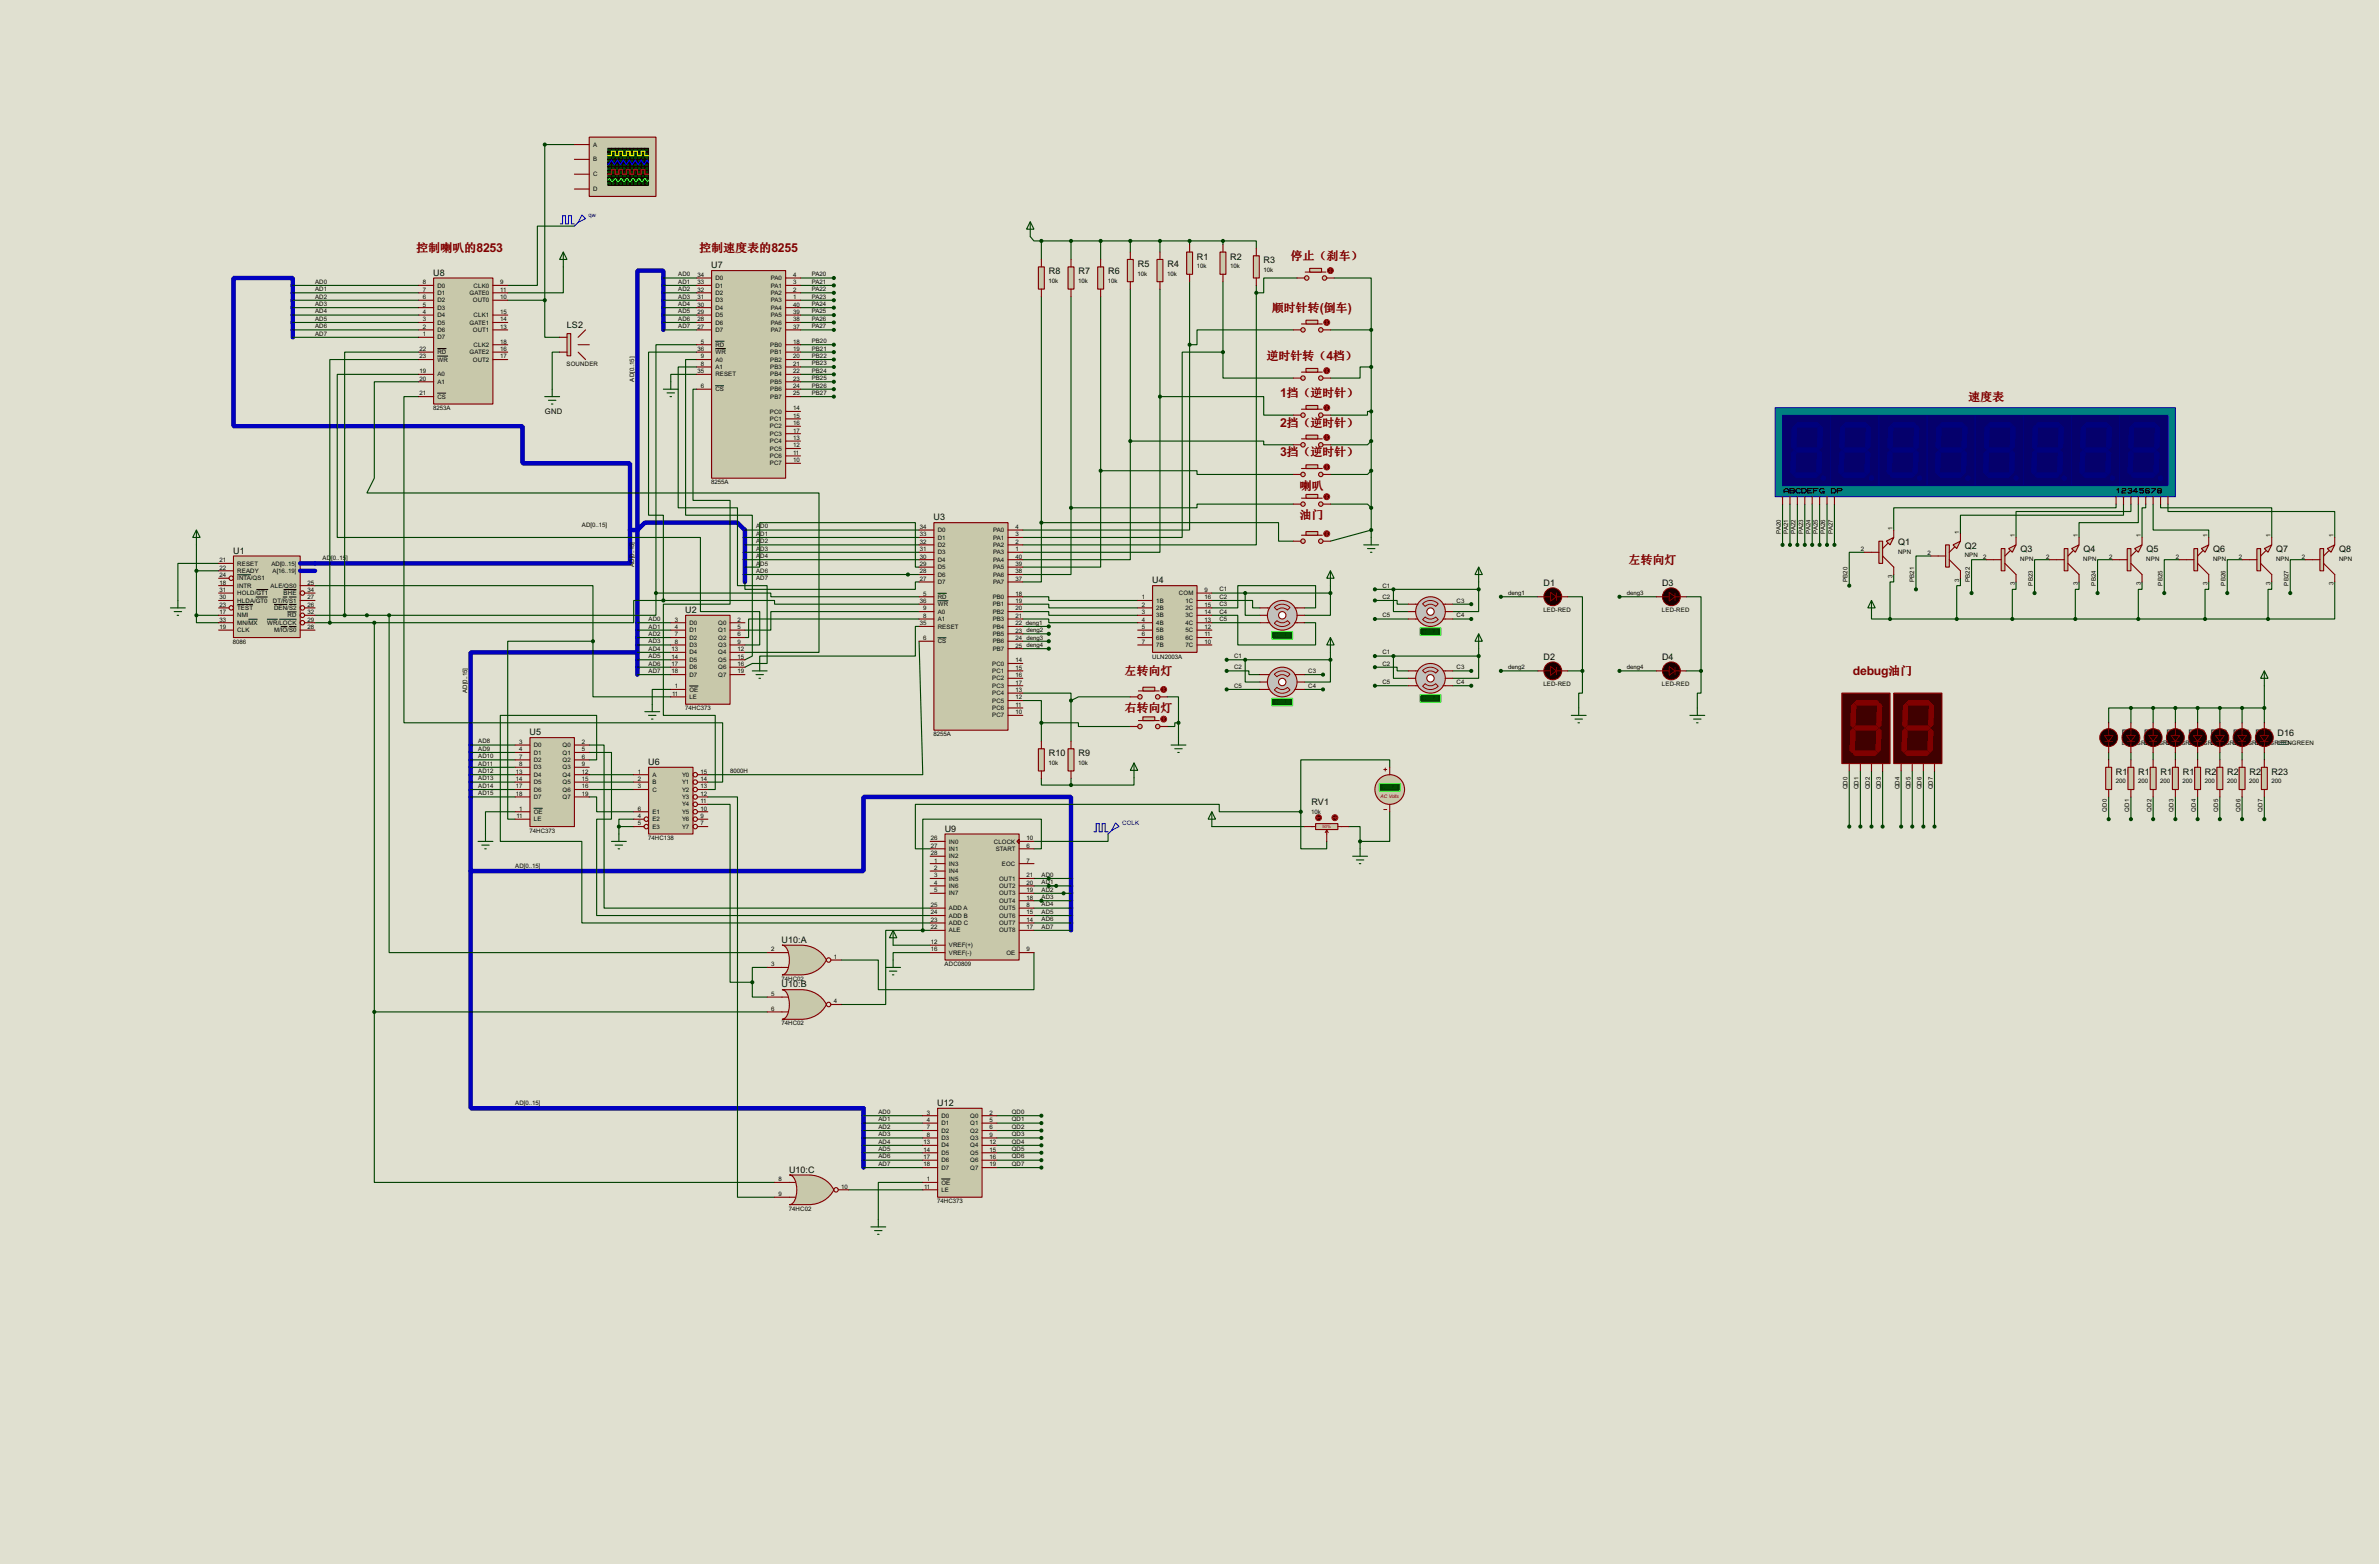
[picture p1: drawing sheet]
<svg xmlns="http://www.w3.org/2000/svg" width="815mm" height="536mm" viewBox="0 0 815 536" stroke-linecap="round" stroke-linejoin="round" font-family="sans-serif">
<defs><g id="words">
<g font-size="4.7" fill="#800000">
<text x="163.3" y="86.5">8253</text>
<text x="264.4" y="86.5">8255</text>
<text x="452.3" y="106.8">(</text>
<text x="461.9" y="106.8">)</text>
<text x="454.6" y="123.3">4</text>
<text x="438.7" y="136">1</text>
<text x="438.7" y="146.2">2</text>
<text x="438.7" y="156.3">3</text>
<text x="635" y="231.3">debug</text>
</g>
<g font-size="4.1" fill="#800000">
<text x="142.7" y="86.5">控制喇叭的</text>
<text x="239.6" y="86.5">控制速度表的</text>
<text x="442.2" y="89">停止（刹车）</text>
<text x="435.9" y="106.8">顺时针转 倒车</text>
<text x="434.1" y="123.3">逆时针转（ 档）</text>
<text x="440.8" y="136">挡（逆时针）</text>
<text x="674.6" y="137.3">速度表</text>
<text x="440.8" y="146.2">挡（逆时针）</text>
<text x="440.8" y="156.3">挡（逆时针）</text>
<text x="445.5" y="167.8">喇叭</text>
<text x="445.5" y="177.9">油门</text>
<text x="558.2" y="193.2">左转向灯</text>
<text x="385.5" y="231.3">左转向灯</text>
<text x="647.2" y="231.3">油门</text>
<text x="385.5" y="244">右转向灯</text>
</g>
<g font-size="3.4">
<text x="410.2" y="88.9">R1</text>
<text x="421.6" y="88.9">R2</text>
<text x="148.5" y="94.4">U8</text>
<text x="243.7" y="91.9">U7</text>
<text x="359.4" y="94">R8</text>
<text x="369.6" y="94">R7</text>
<text x="379.7" y="94">R6</text>
<text x="389.9" y="91.5">R5</text>
<text x="400.1" y="91.5">R4</text>
<text x="433" y="90.2">R3</text>
<text x="194.2" y="112.2">LS2</text>
<text x="319.9" y="178.3">U3</text>
<text x="79.9" y="189.7">U1</text>
<text x="650.5" y="186.7">Q1</text>
<text x="673.3" y="188">Q2</text>
<text x="692.4" y="189.3">Q3</text>
<text x="714" y="189.3">Q4</text>
<text x="735.6" y="189.3">Q5</text>
<text x="758.4" y="189.3">Q6</text>
<text x="780" y="189.3">Q7</text>
<text x="801.6" y="189.3">Q8</text>
<text x="394.9" y="199.9">U4</text>
<text x="528.9" y="200.6">D1</text>
<text x="569.6" y="200.6">D3</text>
<text x="234.8" y="210">U2</text>
<text x="528.9" y="226">D2</text>
<text x="569.6" y="226">D4</text>
<text x="181.5" y="251.9">U5</text>
<text x="727.2" y="252.3">D9</text>
<text x="734.8" y="252.3">D10 D11 D12 D13 D14 D15 D16</text>
<text x="222.1" y="262.1">U6</text>
<text x="359.4" y="259.1">R10</text>
<text x="369.6" y="259.1">R9</text>
<text x="725.1" y="265.5">R16</text>
<text x="732.8" y="265.5">R17</text>
<text x="740.4" y="265.5">R18</text>
<text x="748" y="265.5">R19</text>
<text x="755.6" y="265.5">R20</text>
<text x="763.2" y="265.5">R21</text>
<text x="770.9" y="265.5">R22</text>
<text x="778.5" y="265.5">R23</text>
<text x="449.4" y="275.8">RV1</text>
<text x="323.7" y="284.9">U9</text>
<text x="267.9" y="323">U10:A</text>
<text x="267.9" y="338.2">U10:B</text>
<text x="321.2" y="378.9">U12</text>
<text x="270.4" y="401.7">U10:C</text>
</g>
<text font-size="2.9" x="186.7" y="141.9">GND</text>
<g font-size="2.3">
<text x="203.2" y="50.2">A</text>
<text x="203.2" y="55.3">B</text>
<text x="203.2" y="60.4">C</text>
<text x="203.2" y="65.5">D</text>
<text x="232.4" y="94.7">AD0</text>
<text x="239" y="94.9">34</text>
<text x="245.1" y="96">D0</text>
<text x="264.2" y="96">PA0</text>
<text x="271.8" y="94.9">4</text>
<text x="278.2" y="94.7">PA20</text>
<text x="389.8" y="94.4">10k</text>
<text x="400" y="94.4">10k</text>
<text x="410.1" y="91.9">10k</text>
<text x="421.6" y="91.9">10k</text>
<text x="433" y="93.2">10k</text>
<text x="108" y="97.2">AD0</text>
<text x="108" y="99.8">AD1</text>
<text x="144.9" y="97.4">8</text>
<text x="144.9" y="99.9">7</text>
<text x="149.9" y="98.5">D0</text>
<text x="149.9" y="101">D1</text>
<text x="160.9" y="101">GATE0</text>
<text x="162.3" y="98.5">CLK0</text>
<text x="171.4" y="97.4">9</text>
<text x="171.4" y="99.9">11</text>
<text x="232.4" y="97.2">AD1</text>
<text x="232.4" y="99.8">AD2</text>
<text x="239" y="97.4">33</text>
<text x="239" y="99.9">32</text>
<text x="245.1" y="98.5">D1</text>
<text x="245.1" y="101">D2</text>
<text x="264.2" y="98.5">PA1</text>
<text x="264.2" y="101">PA2</text>
<text x="271.8" y="97.4">3</text>
<text x="271.8" y="99.9">2</text>
<text x="278.2" y="97.2">PA21</text>
<text x="278.2" y="99.8">PA22</text>
<text x="359.4" y="97">10k</text>
<text x="369.5" y="97">10k</text>
<text x="379.7" y="97">10k</text>
<text x="108" y="102.3">AD2</text>
<text x="108" y="104.9">AD3</text>
<text x="108" y="107.4">AD4</text>
<text x="144.9" y="102.5">6</text>
<text x="144.9" y="105">5</text>
<text x="144.9" y="107.6">4</text>
<text x="149.9" y="103.6">D2</text>
<text x="149.9" y="106.1">D3</text>
<text x="162" y="103.6">OUT0</text>
<text x="171.4" y="102.5">10</text>
<text x="171.4" y="107.6">15</text>
<text x="232.4" y="102.3">AD3</text>
<text x="232.4" y="104.9">AD4</text>
<text x="232.4" y="107.4">AD5</text>
<text x="239" y="102.5">31</text>
<text x="239" y="105">30</text>
<text x="239" y="107.6">29</text>
<text x="245.1" y="103.6">D3</text>
<text x="245.1" y="106.1">D4</text>
<text x="264.2" y="103.6">PA3</text>
<text x="264.2" y="106.1">PA4</text>
<text x="271.8" y="102.5">1</text>
<text x="271.8" y="105">40</text>
<text x="271.8" y="107.6">39</text>
<text x="278.2" y="102.3">PA23</text>
<text x="278.2" y="104.9">PA24</text>
<text x="278.2" y="107.4">PA25</text>
<text x="108" y="109.9">AD5</text>
<text x="108" y="112.5">AD6</text>
<text x="144.9" y="110.1">3</text>
<text x="144.9" y="112.6">2</text>
<text x="149.9" y="108.7">D4</text>
<text x="149.9" y="111.2">D5</text>
<text x="149.9" y="113.7">D6</text>
<text x="160.9" y="111.2">GATE1</text>
<text x="162" y="113.7">OUT1</text>
<text x="162.3" y="108.7">CLK1</text>
<text x="171.4" y="110.1">14</text>
<text x="171.4" y="112.6">13</text>
<text x="232.4" y="112.5">AD7</text>
<text x="232.4" y="109.9">AD6</text>
<text x="239" y="110.1">28</text>
<text x="239" y="112.6">27</text>
<text x="245.1" y="108.7">D5</text>
<text x="245.1" y="111.2">D6</text>
<text x="245.1" y="113.7">D7</text>
<text x="264.2" y="108.7">PA5</text>
<text x="264.2" y="111.2">PA6</text>
<text x="264.2" y="113.7">PA7</text>
<text x="271.8" y="110.1">38</text>
<text x="271.8" y="112.6">37</text>
<text x="278.2" y="109.9">PA26</text>
<text x="278.2" y="112.5">PA27</text>
<text x="108" y="115">AD7</text>
<text x="144.9" y="115.2">1</text>
<text x="149.9" y="116.3">D7</text>
<text x="162.3" y="118.8">CLK2</text>
<text x="171.4" y="117.7">18</text>
<text x="240.2" y="117.7">5</text>
<text x="245.1" y="118.8">RD</text>
<text x="264" y="118.8">PB0</text>
<text x="271.8" y="117.7">18</text>
<text x="278.2" y="117.6">PB20</text>
<text x="143.8" y="120.3">22</text>
<text x="143.8" y="122.8">23</text>
<text x="149.9" y="121.4">RD</text>
<text x="149.9" y="123.9">WR</text>
<text x="160.9" y="121.4">GATE2</text>
<text x="162" y="123.9">OUT2</text>
<text x="171.4" y="120.3">16</text>
<text x="171.4" y="122.8">17</text>
<text x="194.2" y="125.3">SOUNDER</text>
<text x="239" y="120.3">36</text>
<text x="240.2" y="122.8">9</text>
<text x="240.2" y="125.3">8</text>
<text x="245.1" y="121.4">WR</text>
<text x="245.1" y="123.9">A0</text>
<text x="264" y="121.4">PB1</text>
<text x="264" y="123.9">PB2</text>
<text x="271.8" y="120.3">19</text>
<text x="271.8" y="122.8">20</text>
<text x="271.8" y="125.3">21</text>
<text x="278.2" y="120.1">PB21</text>
<text x="278.2" y="122.6">PB22</text>
<text x="278.2" y="125.2">PB23</text>
<text x="143.8" y="127.9">19</text>
<text x="143.8" y="130.4">20</text>
<text x="149.9" y="129">A0</text>
<text x="149.9" y="131.5">A1</text>
<text x="217.3" y="130.8" transform="rotate(-90 217.3 130.8)">AD[0..15]</text>
<text x="239" y="127.9">35</text>
<text x="245.1" y="126.4">A1</text>
<text x="245.1" y="129">RESET</text>
<text x="264" y="126.4">PB3</text>
<text x="264" y="129">PB4</text>
<text x="264" y="131.5">PB5</text>
<text x="271.8" y="127.9">22</text>
<text x="271.8" y="130.4">23</text>
<text x="278.2" y="127.7">PB24</text>
<text x="278.2" y="130.3">PB25</text>
<text x="143.8" y="135.5">21</text>
<text x="149.9" y="136.6">CS</text>
<text x="240.2" y="133">6</text>
<text x="245.1" y="134.1">CS</text>
<text x="264" y="134.1">PB6</text>
<text x="264" y="136.6">PB7</text>
<text x="271.8" y="133">24</text>
<text x="271.8" y="135.5">25</text>
<text x="278.2" y="132.8">PB26</text>
<text x="278.2" y="135.3">PB27</text>
<text x="148.4" y="140.5">8253A</text>
<text x="263.9" y="141.7">PC0</text>
<text x="271.8" y="140.6">14</text>
<text x="271.8" y="143.1">15</text>
<text x="263.9" y="144.2">PC1</text>
<text x="263.9" y="146.8">PC2</text>
<text x="263.9" y="149.3">PC3</text>
<text x="271.8" y="145.7">16</text>
<text x="271.8" y="148.2">17</text>
<text x="263.9" y="151.8">PC4</text>
<text x="263.9" y="154.4">PC5</text>
<text x="271.8" y="150.7">13</text>
<text x="271.8" y="153.3">12</text>
<text x="271.8" y="155.8">11</text>
<text x="263.9" y="156.9">PC6</text>
<text x="263.9" y="159.5">PC7</text>
<text x="271.8" y="158.4">10</text>
<text x="243.7" y="165.9">8255A</text>
<text x="199.4" y="180.5">AD[0..15]</text>
<text x="259.1" y="181.1">A</text>
<text x="259.1" y="183.6">A</text>
<text x="260.6" y="181.1">D0</text>
<text x="260.6" y="183.6">D1</text>
<text x="315.2" y="181.2">34</text>
<text x="315.2" y="183.8">33</text>
<text x="320.1" y="181.1">PA0</text>
<text x="320.1" y="183.6">PA1</text>
<text x="321.3" y="182.3">D0</text>
<text x="321.3" y="184.9">D1</text>
<text x="340.4" y="182.3">PA0</text>
<text x="340.4" y="184.9">PA1</text>
<text x="348" y="181.2">4</text>
<text x="348" y="183.8">3</text>
<text x="610.3" y="182.8" transform="rotate(-90 610.3 182.8)">PA20</text>
<text x="612.8" y="182.8" transform="rotate(-90 612.8 182.8)">PA21</text>
<text x="615.4" y="182.8" transform="rotate(-90 615.4 182.8)">PA22</text>
<text x="617.9" y="182.8" transform="rotate(-90 617.9 182.8)">PA23</text>
<text x="620.4" y="182.8" transform="rotate(-90 620.4 182.8)">PA24</text>
<text x="623" y="182.8" transform="rotate(-90 623 182.8)">PA25</text>
<text x="625.5" y="182.8" transform="rotate(-90 625.5 182.8)">PA26</text>
<text x="628.1" y="182.8" transform="rotate(-90 628.1 182.8)">PA27</text>
<text x="648.6" y="181.6" transform="rotate(-90 648.6 181.6)">1</text>
<text x="671.4" y="182.9" transform="rotate(-90 671.4 182.9)">1</text>
<text x="690.5" y="184.1" transform="rotate(-90 690.5 184.1)">1</text>
<text x="712.1" y="184.2" transform="rotate(-90 712.1 184.2)">1</text>
<text x="733.7" y="184.1" transform="rotate(-90 733.7 184.1)">1</text>
<text x="756.5" y="184.1" transform="rotate(-90 756.5 184.1)">1</text>
<text x="778.1" y="184.1" transform="rotate(-90 778.1 184.1)">1</text>
<text x="799.7" y="184.1" transform="rotate(-90 799.7 184.1)">1</text>
<text x="110.5" y="191.9">AD</text>
<text x="113.5" y="191.9">[0..15</text>
<text x="118.6" y="191.9">]</text>
<text x="259.1" y="186.1">A</text>
<text x="259.1" y="188.7">A</text>
<text x="259.1" y="191.2">A</text>
<text x="260.6" y="186.1">D2</text>
<text x="260.6" y="188.7">D3</text>
<text x="260.6" y="191.2">D4</text>
<text x="315.2" y="186.3">32</text>
<text x="315.2" y="188.8">31</text>
<text x="315.2" y="191.4">30</text>
<text x="320.1" y="186.1">PA2</text>
<text x="320.1" y="188.7">PA3</text>
<text x="320.1" y="191.2">PA4</text>
<text x="321.3" y="187.4">D2</text>
<text x="321.3" y="189.9">D3</text>
<text x="340.4" y="187.4">PA2</text>
<text x="340.4" y="189.9">PA3</text>
<text x="348" y="186.3">2</text>
<text x="348" y="188.8">1</text>
<text x="348" y="191.4">40</text>
<text x="637.7" y="188.8">2</text>
<text x="650.4" y="189.7">NPN</text>
<text x="660.5" y="190.1">2</text>
<text x="673.3" y="191">NPN</text>
<text x="679.6" y="191.4">2</text>
<text x="701.2" y="191.4">2</text>
<text x="722.8" y="191.4">2</text>
<text x="745.6" y="191.4">2</text>
<text x="767.2" y="191.4">2</text>
<text x="788.8" y="191.4">2</text>
<text x="75.2" y="195.2">22</text>
<text x="75.2" y="192.7">21</text>
<text x="75.2" y="197.7">24</text>
<text x="81.3" y="196.3">READY</text>
<text x="81.3" y="193.8">RESET</text>
<text x="93" y="193.8">AD[0..15]</text>
<text x="93.4" y="196.3">A[16..19]</text>
<text x="217.3" y="194.3" transform="rotate(-90 217.3 194.3)">AD[0..15]</text>
<text x="259.1" y="193.8">A</text>
<text x="259.1" y="196.3">AD6</text>
<text x="260.6" y="193.8">D5</text>
<text x="315.2" y="193.9">29</text>
<text x="315.2" y="196.5">28</text>
<text x="321.3" y="192.5">D4</text>
<text x="321.3" y="195">D5</text>
<text x="321.3" y="197.6">D6</text>
<text x="340.4" y="192.5">PA4</text>
<text x="340.4" y="195">PA5</text>
<text x="340.4" y="197.6">PA6</text>
<text x="348" y="193.9">39</text>
<text x="348" y="196.5">38</text>
<text x="648.6" y="198" transform="rotate(-90 648.6 198)">3</text>
<text x="692.4" y="192.2">NPN</text>
<text x="713.9" y="192.2">NPN</text>
<text x="735.5" y="192.2">NPN</text>
<text x="758.4" y="192.2">NPN</text>
<text x="780" y="192.2">NPN</text>
<text x="801.6" y="192.2">NPN</text>
<text x="75.2" y="200.3">18</text>
<text x="75.2" y="202.8">31</text>
<text x="81.3" y="201.4">INTR</text>
<text x="81.3" y="203.9">HOLD/GT1</text>
<text x="81.3" y="198.8">INTA/QS1</text>
<text x="92.7" y="201.4">ALE/QS0</text>
<text x="97.2" y="203.9">BHE</text>
<text x="105.4" y="200.3">25</text>
<text x="105.4" y="202.8">34</text>
<text x="259.1" y="198.8">AD7</text>
<text x="315.2" y="199">27</text>
<text x="320.1" y="203.9">BD0</text>
<text x="321.3" y="200.1">D7</text>
<text x="340.4" y="200.1">PA7</text>
<text x="348" y="199">37</text>
<text x="404" y="203.9">COM</text>
<text x="412.7" y="202.8">9</text>
<text x="417.9" y="202.6">C1</text>
<text x="473.7" y="201.4">C1</text>
<text x="516.9" y="203.9">deng1</text>
<text x="557.5" y="203.9">deng3</text>
<text x="633.1" y="199.4" transform="rotate(-90 633.1 199.4)">PB20</text>
<text x="656" y="199.4" transform="rotate(-90 656 199.4)">PB21</text>
<text x="671.4" y="199.3" transform="rotate(-90 671.4 199.3)">3</text>
<text x="675" y="199.4" transform="rotate(-90 675 199.4)">PB22</text>
<text x="690.5" y="200.5" transform="rotate(-90 690.5 200.5)">3</text>
<text x="696.6" y="200.6" transform="rotate(-90 696.6 200.6)">PB23</text>
<text x="712.1" y="200.5" transform="rotate(-90 712.1 200.5)">3</text>
<text x="718.2" y="200.6" transform="rotate(-90 718.2 200.6)">PB24</text>
<text x="733.7" y="200.5" transform="rotate(-90 733.7 200.5)">3</text>
<text x="741.1" y="200.6" transform="rotate(-90 741.1 200.6)">PB25</text>
<text x="756.5" y="200.5" transform="rotate(-90 756.5 200.5)">3</text>
<text x="762.7" y="200.6" transform="rotate(-90 762.7 200.6)">PB26</text>
<text x="778.1" y="200.5" transform="rotate(-90 778.1 200.5)">3</text>
<text x="784.3" y="200.6" transform="rotate(-90 784.3 200.6)">PB27</text>
<text x="799.7" y="200.5" transform="rotate(-90 799.7 200.5)">3</text>
<text x="75.2" y="205.4">30</text>
<text x="75.2" y="207.9">23</text>
<text x="81.3" y="206.5">HLDA/GT0</text>
<text x="81.3" y="209">TEST</text>
<text x="93.6" y="206.5">DT/R/S1</text>
<text x="93.9" y="209">DEN/S2</text>
<text x="105.4" y="205.4">27</text>
<text x="105.4" y="207.9">26</text>
<text x="315.2" y="206.6">36</text>
<text x="316.4" y="204.1">5</text>
<text x="316.4" y="209.2">9</text>
<text x="320.1" y="206.5">BD1</text>
<text x="320.1" y="209">BD2</text>
<text x="321.3" y="205.2">RD</text>
<text x="321.3" y="207.7">WR</text>
<text x="340.2" y="205.2">PB0</text>
<text x="340.2" y="207.7">PB1</text>
<text x="348" y="204.1">18</text>
<text x="348" y="206.6">19</text>
<text x="348" y="209.2">20</text>
<text x="391.3" y="205.4">1</text>
<text x="391.3" y="207.9">2</text>
<text x="396.2" y="206.5">1B</text>
<text x="396.2" y="209">2B</text>
<text x="406.2" y="206.5">1C</text>
<text x="406.2" y="209">2C</text>
<text x="412.7" y="205.4">16</text>
<text x="412.7" y="207.9">15</text>
<text x="417.9" y="205.2">C2</text>
<text x="417.9" y="207.7">C3</text>
<text x="473.7" y="205.2">C2</text>
<text x="499.1" y="206.5">C3</text>
<text x="528.9" y="209.6">LED-RED</text>
<text x="569.5" y="209.6">LED-RED</text>
<text x="75.2" y="210.4">17</text>
<text x="75.2" y="215.5">19</text>
<text x="75.2" y="213">33</text>
<text x="81.3" y="211.5">NMI</text>
<text x="81.3" y="214.1">MN/MX</text>
<text x="91.5" y="214.1">WR/LOCK</text>
<text x="98.5" y="211.5">RD</text>
<text x="105.4" y="215.5">28</text>
<text x="105.4" y="210.4">32</text>
<text x="105.4" y="213">29</text>
<text x="222.3" y="212.8">AD0</text>
<text x="222.3" y="215.3">AD1</text>
<text x="231.3" y="213">3</text>
<text x="231.3" y="215.5">4</text>
<text x="236.3" y="214.1">D0</text>
<text x="246.2" y="214.1">Q0</text>
<text x="252.7" y="213">2</text>
<text x="252.7" y="215.5">5</text>
<text x="315.2" y="214.2">35</text>
<text x="316.4" y="211.7">8</text>
<text x="320.1" y="211.5">BD3</text>
<text x="321.3" y="210.3">A0</text>
<text x="321.3" y="212.8">A1</text>
<text x="321.3" y="215.3">RESET</text>
<text x="340.2" y="210.3">PB2</text>
<text x="340.2" y="212.8">PB3</text>
<text x="340.2" y="215.3">PB4</text>
<text x="348" y="211.7">21</text>
<text x="348" y="214.2">22 deng1</text>
<text x="391.3" y="210.4">3</text>
<text x="391.3" y="213">4</text>
<text x="391.3" y="215.5">5</text>
<text x="396.2" y="211.5">3B</text>
<text x="396.2" y="214.1">4B</text>
<text x="406.2" y="211.5">3C</text>
<text x="406.2" y="214.1">4C</text>
<text x="412.7" y="210.4">14</text>
<text x="412.7" y="213">13</text>
<text x="412.7" y="215.5">12</text>
<text x="417.9" y="212.8">C5</text>
<text x="417.9" y="210.3">C4</text>
<text x="473.7" y="211.5">C5</text>
<text x="499.1" y="211.5">C4</text>
<text x="79.8" y="220.6">8086</text>
<text x="81.3" y="216.6">CLK</text>
<text x="94" y="216.6">M/IO/S0</text>
<text x="222.3" y="217.9">AD2</text>
<text x="222.3" y="220.4">AD3</text>
<text x="231.3" y="218.1">7</text>
<text x="231.3" y="220.6">8</text>
<text x="236.3" y="216.6">D1</text>
<text x="236.3" y="219.2">D2</text>
<text x="236.3" y="221.7">D3</text>
<text x="246.2" y="216.6">Q1</text>
<text x="246.2" y="219.2">Q2</text>
<text x="246.2" y="221.7">Q3</text>
<text x="252.7" y="218.1">6</text>
<text x="252.7" y="220.6">9</text>
<text x="316.4" y="219.3">6</text>
<text x="321.3" y="220.4">CS</text>
<text x="340.2" y="217.9">PB5</text>
<text x="340.2" y="220.4">PB6</text>
<text x="348" y="216.8">23 deng2</text>
<text x="348" y="219.3">24 deng3</text>
<text x="348" y="221.9">25 deng4</text>
<text x="391.3" y="218.1">6</text>
<text x="391.3" y="220.6">7</text>
<text x="396.2" y="216.6">5B</text>
<text x="396.2" y="219.2">6B</text>
<text x="396.2" y="221.7">7B</text>
<text x="406.2" y="216.6">5C</text>
<text x="406.2" y="219.2">6C</text>
<text x="406.2" y="221.7">7C</text>
<text x="412.7" y="218.1">11</text>
<text x="412.7" y="220.6">10</text>
<text x="222.3" y="223">AD4</text>
<text x="222.3" y="225.5">AD5</text>
<text x="230.1" y="223.1">13</text>
<text x="230.1" y="225.7">14</text>
<text x="236.3" y="224.2">D4</text>
<text x="236.3" y="226.8">D5</text>
<text x="246.2" y="224.2">Q4</text>
<text x="246.2" y="226.8">Q5</text>
<text x="252.7" y="223.1">12</text>
<text x="252.7" y="225.7">15</text>
<text x="340.2" y="223">PB7</text>
<text x="348" y="226.9">14</text>
<text x="394.8" y="225.6">ULN2003A</text>
<text x="422.9" y="225.5">C1</text>
<text x="473.7" y="224.2">C1</text>
<text x="222.3" y="230.6">AD7</text>
<text x="222.3" y="228">AD6</text>
<text x="230.1" y="228.2">17</text>
<text x="230.1" y="230.8">18</text>
<text x="236.3" y="229.3">D6</text>
<text x="236.3" y="231.9">D7</text>
<text x="246.2" y="229.3">Q6</text>
<text x="246.2" y="231.9">Q7</text>
<text x="252.7" y="228.2">16</text>
<text x="252.7" y="230.8">19</text>
<text x="340.1" y="228">PC0</text>
<text x="340.1" y="230.6">PC1</text>
<text x="340.1" y="233.1">PC2</text>
<text x="348" y="229.5">15</text>
<text x="348" y="232">16</text>
<text x="422.9" y="229.3">C2</text>
<text x="448.3" y="230.6">C3</text>
<text x="473.7" y="228">C2</text>
<text x="499.1" y="229.3">C3</text>
<text x="516.9" y="229.3">deng2</text>
<text x="557.5" y="229.3">deng4</text>
<text x="160.1" y="237.5" transform="rotate(-90 160.1 237.5)">AD[0..15]</text>
<text x="230.3" y="238.4">11</text>
<text x="231.3" y="235.8">1</text>
<text x="236.3" y="236.9">OE</text>
<text x="236.3" y="239.5">LE</text>
<text x="340.1" y="235.7">PC3</text>
<text x="340.1" y="238.2">PC4</text>
<text x="348" y="234.6">17</text>
<text x="348" y="237.1">13</text>
<text x="348" y="239.6">12</text>
<text x="422.9" y="235.7">C5</text>
<text x="448.3" y="235.7">C4</text>
<text x="473.7" y="234.4">C5</text>
<text x="499.1" y="234.4">C4</text>
<text x="528.9" y="235">LED-RED</text>
<text x="569.5" y="235">LED-RED</text>
<text x="234.8" y="243.4">74HC373</text>
<text x="340.1" y="240.7">PC5</text>
<text x="340.1" y="243.3">PC6</text>
<text x="340.1" y="245.8">PC7</text>
<text x="348" y="242.2">11</text>
<text x="348" y="244.7">10</text>
<text x="163.9" y="254.7">AD8</text>
<text x="163.9" y="257.3">AD9</text>
<text x="177.9" y="254.9">3</text>
<text x="177.9" y="257.4">4</text>
<text x="182.9" y="256">D0</text>
<text x="192.8" y="256">Q0</text>
<text x="199.4" y="254.9">2</text>
<text x="199.4" y="257.4">5</text>
<text x="319.9" y="252.3">8255A</text>
<text x="727.2" y="255.2">LED-GRLEEEDN-GRLEEEDN-GRLEEEDN-GRLEEEDN-GRLEEEDN-GRLEEEDN-GRLEEEDN-GREEN</text>
<text x="163.9" y="259.8">AD10</text>
<text x="163.9" y="262.3">AD11</text>
<text x="177.9" y="260">7</text>
<text x="177.9" y="262.5">8</text>
<text x="182.9" y="258.5">D1</text>
<text x="182.9" y="261.1">D2</text>
<text x="182.9" y="263.6">D3</text>
<text x="192.8" y="258.5">Q1</text>
<text x="192.8" y="261.1">Q2</text>
<text x="192.8" y="263.6">Q3</text>
<text x="199.4" y="260">6</text>
<text x="199.4" y="262.5">9</text>
<text x="359.4" y="262.1">10k</text>
<text x="369.5" y="262.1">10k</text>
<text x="163.9" y="264.9">AD12</text>
<text x="163.9" y="267.4">AD13</text>
<text x="163.9" y="269.9">AD14</text>
<text x="176.8" y="265">13</text>
<text x="176.8" y="267.6">14</text>
<text x="182.9" y="266.1">D4</text>
<text x="182.9" y="268.7">D5</text>
<text x="192.8" y="266.1">Q4</text>
<text x="192.8" y="268.7">Q5</text>
<text x="199.4" y="265">12</text>
<text x="199.4" y="267.6">15</text>
<text x="218.6" y="265">1</text>
<text x="218.6" y="267.6">2</text>
<text x="223.6" y="266.1">A</text>
<text x="223.6" y="268.7">B</text>
<text x="233.8" y="266.1">Y0</text>
<text x="233.8" y="268.7">Y1</text>
<text x="240" y="265">15</text>
<text x="240" y="267.6">14</text>
<text x="250.2" y="264.9">8000H</text>
<text x="725.1" y="268.4">200</text>
<text x="732.7" y="268.4">200</text>
<text x="740.3" y="268.4">200</text>
<text x="747.9" y="268.4">200</text>
<text x="755.6" y="268.4">200</text>
<text x="763.2" y="268.4">200</text>
<text x="770.8" y="268.4">200</text>
<text x="778.4" y="268.4">200</text>
<text x="163.9" y="272.5">AD15</text>
<text x="176.8" y="270.1">17</text>
<text x="176.8" y="272.7">18</text>
<text x="182.9" y="271.2">D6</text>
<text x="182.9" y="273.8">D7</text>
<text x="192.8" y="271.2">Q6</text>
<text x="192.8" y="273.8">Q7</text>
<text x="199.4" y="270.1">16</text>
<text x="199.4" y="272.7">19</text>
<text x="218.6" y="270.1">3</text>
<text x="223.6" y="271.2">C</text>
<text x="233.8" y="271.2">Y2</text>
<text x="233.8" y="273.8">Y3</text>
<text x="240" y="270.1">13</text>
<text x="240" y="272.7">12</text>
<text x="240" y="275.2">11</text>
<text x="633.1" y="270.5" transform="rotate(-90 633.1 270.5)">QD0</text>
<text x="636.9" y="270.5" transform="rotate(-90 636.9 270.5)">QD1</text>
<text x="640.8" y="270.5" transform="rotate(-90 640.8 270.5)">QD2</text>
<text x="644.6" y="270.5" transform="rotate(-90 644.6 270.5)">QD3</text>
<text x="650.9" y="270.5" transform="rotate(-90 650.9 270.5)">QD4</text>
<text x="654.7" y="270.5" transform="rotate(-90 654.7 270.5)">QD5</text>
<text x="658.5" y="270.5" transform="rotate(-90 658.5 270.5)">QD6</text>
<text x="662.3" y="270.5" transform="rotate(-90 662.3 270.5)">QD7</text>
<text x="177" y="280.3">11</text>
<text x="177.9" y="277.7">1</text>
<text x="182.9" y="278.8">OE</text>
<text x="182.9" y="281.4">LE</text>
<text x="218.6" y="277.7">6</text>
<text x="218.6" y="280.3">4</text>
<text x="223.6" y="278.8">E1</text>
<text x="223.6" y="281.4">E2</text>
<text x="233.8" y="276.3">Y4</text>
<text x="233.8" y="278.8">Y5</text>
<text x="233.8" y="281.4">Y6</text>
<text x="240" y="277.7">10</text>
<text x="240" y="280.3">9</text>
<text x="449.4" y="278.8">10k</text>
<text x="722" y="278.1" transform="rotate(-90 722 278.1)">QD0</text>
<text x="729.7" y="278.1" transform="rotate(-90 729.7 278.1)">QD1</text>
<text x="737.3" y="278.1" transform="rotate(-90 737.3 278.1)">QD2</text>
<text x="744.9" y="278.1" transform="rotate(-90 744.9 278.1)">QD3</text>
<text x="752.5" y="278.1" transform="rotate(-90 752.5 278.1)">QD4</text>
<text x="760.1" y="278.1" transform="rotate(-90 760.1 278.1)">QD5</text>
<text x="767.8" y="278.1" transform="rotate(-90 767.8 278.1)">QD6</text>
<text x="775.4" y="278.1" transform="rotate(-90 775.4 278.1)">QD7</text>
<text x="181.4" y="285.3">74HC373</text>
<text x="218.6" y="282.8">5</text>
<text x="222.1" y="287.8">74HC138</text>
<text x="223.6" y="283.9">E3</text>
<text x="233.8" y="283.9">Y7</text>
<text x="240" y="282.8">7</text>
<text x="319" y="287.9">26</text>
<text x="351.8" y="287.9">10</text>
<text x="319" y="293">28</text>
<text x="319" y="290.4">27</text>
<text x="325.2" y="291.5">IN1</text>
<text x="325.2" y="289">IN0</text>
<text x="340.6" y="289">CLOCK</text>
<text x="341.2" y="291.5">START</text>
<text x="351.8" y="290.4">6</text>
<text x="176.6" y="297.3">AD[0..15]</text>
<text x="320.2" y="295.5">1</text>
<text x="320.2" y="298.1">2</text>
<text x="325.2" y="296.6">IN3</text>
<text x="325.2" y="299.2">IN4</text>
<text x="325.2" y="294.1">IN2</text>
<text x="343.4" y="296.6">EOC</text>
<text x="351.8" y="295.5">7</text>
<text x="320.2" y="300.6">3</text>
<text x="320.2" y="303.1">4</text>
<text x="320.2" y="305.7">5</text>
<text x="325.2" y="301.7">IN5</text>
<text x="325.2" y="304.2">IN6</text>
<text x="342.4" y="301.7">OUT1</text>
<text x="342.4" y="304.2">OUT2</text>
<text x="351.8" y="300.6">21</text>
<text x="351.8" y="303.1">20</text>
<text x="351.8" y="305.7">19</text>
<text x="356.9" y="300.4">AD0</text>
<text x="356.9" y="302.9">AD1</text>
<text x="356.9" y="305.5">AD2</text>
<text x="319" y="310.8">25</text>
<text x="325.2" y="311.9">ADD A</text>
<text x="325.2" y="306.8">IN7</text>
<text x="342.4" y="311.9">OUT5</text>
<text x="342.4" y="309.3">OUT4</text>
<text x="342.4" y="306.8">OUT3</text>
<text x="351.8" y="310.8">8</text>
<text x="351.8" y="308.2">18</text>
<text x="356.9" y="310.6">AD4</text>
<text x="356.9" y="308">AD3</text>
<text x="319" y="313.3">24</text>
<text x="319" y="315.8">23</text>
<text x="325.2" y="314.4">ADD B</text>
<text x="325.2" y="316.9">ADD C</text>
<text x="342.4" y="316.9">OUT7</text>
<text x="342.4" y="314.4">OUT6</text>
<text x="351.8" y="315.8">14</text>
<text x="351.8" y="313.3">15</text>
<text x="356.9" y="313.1">AD5</text>
<text x="356.9" y="315.6">AD6</text>
<text x="319" y="323.5">12</text>
<text x="319" y="318.4">22</text>
<text x="325.2" y="319.5">ALE</text>
<text x="342.4" y="319.5">OUT8</text>
<text x="351.8" y="318.4">17</text>
<text x="356.9" y="318.2">AD7</text>
<text x="264.3" y="326">2</text>
<text x="285.8" y="328.5">1</text>
<text x="319" y="326">16</text>
<text x="325.2" y="324.6">VREF(+)</text>
<text x="325.2" y="327.1">VREF(-)</text>
<text x="344.9" y="327.1">OE</text>
<text x="351.8" y="326">9</text>
<text x="264.3" y="331.1">3</text>
<text x="323.7" y="331">ADC0809</text>
<text x="264.3" y="341.2">5</text>
<text x="267.8" y="336.1">74HC02</text>
<text x="264.3" y="346.3">6</text>
<text x="285.8" y="343.8">4</text>
<text x="267.8" y="351.3">74HC02</text>
<text x="176.6" y="378.6">AD[0..15]</text>
<text x="301" y="381.7">AD0</text>
<text x="317.6" y="381.9">3</text>
<text x="322.6" y="383">D0</text>
<text x="332.5" y="383">Q0</text>
<text x="339.1" y="381.9">2</text>
<text x="346.7" y="381.7">QD0</text>
<text x="301" y="384.2">AD1</text>
<text x="301" y="386.8">AD2</text>
<text x="301" y="389.3">AD3</text>
<text x="317.6" y="384.4">4</text>
<text x="317.6" y="387">7</text>
<text x="317.6" y="389.5">8</text>
<text x="322.6" y="385.5">D1</text>
<text x="322.6" y="388.1">D2</text>
<text x="332.5" y="385.5">Q1</text>
<text x="332.5" y="388.1">Q2</text>
<text x="339.1" y="384.4">5</text>
<text x="339.1" y="387">6</text>
<text x="339.1" y="389.5">9</text>
<text x="346.7" y="384.2">QD1</text>
<text x="346.7" y="386.8">QD2</text>
<text x="346.7" y="389.3">QD3</text>
<text x="301" y="391.8">AD4</text>
<text x="301" y="394.4">AD5</text>
<text x="316.5" y="392">13</text>
<text x="316.5" y="394.6">14</text>
<text x="322.6" y="390.6">D3</text>
<text x="322.6" y="393.1">D4</text>
<text x="322.6" y="395.7">D5</text>
<text x="332.5" y="390.6">Q3</text>
<text x="332.5" y="393.1">Q4</text>
<text x="332.5" y="395.7">Q5</text>
<text x="339.1" y="392">12</text>
<text x="339.1" y="394.6">15</text>
<text x="346.7" y="391.8">QD4</text>
<text x="346.7" y="394.4">QD5</text>
<text x="301" y="396.9">AD6</text>
<text x="301" y="399.5">AD7</text>
<text x="316.5" y="397.1">17</text>
<text x="316.5" y="399.7">18</text>
<text x="322.6" y="398.2">D6</text>
<text x="322.6" y="400.8">D7</text>
<text x="332.5" y="398.2">Q6</text>
<text x="332.5" y="400.8">Q7</text>
<text x="339.1" y="397.1">16</text>
<text x="339.1" y="399.7">19</text>
<text x="346.7" y="396.9">QD6</text>
<text x="346.7" y="399.5">QD7</text>
<text x="266.8" y="404.7">8</text>
<text x="288.3" y="407.3">10</text>
<text x="316.7" y="407.3">11</text>
<text x="317.6" y="404.7">1</text>
<text x="322.6" y="405.8">OE</text>
<text x="266.8" y="409.8">9</text>
<text x="321.1" y="412.3">74HC373</text>
<text x="322.6" y="408.4">LE</text>
<text x="270.3" y="414.8">74HC02</text>
</g>
<g font-size="2.3" fill="#0000c0">
<text x="201.7" y="74.4">qw</text>
<text x="384.6" y="282.7">COLK</text>
</g>
<g font-size="2.3" fill="#008000">
<text x="436.8" y="218.4">+88.8</text>
<text x="487.6" y="217.1">+88.8</text>
<text x="487.6" y="240">+88.8</text>
<text x="436.8" y="241.3">+88.8</text>
<text x="473.7" y="270.5">+88.8</text>
</g>
<text font-size="1.9" fill="#800000" x="473.1" y="273.3">AC Volts</text>
<text font-size="1.7" fill="#c00000" x="453.2" y="283.7">50%</text>
</g></defs>
<path d="M0 0h815.3v535.9h-815.3z" fill="#e0e0d0"/>
<path d="M100.3 115.6v-20.4h-20.3v50.8h99.1v12.7h36.8v22.9M227.3 113v-20.3h-8.9v88.9M215.9 181.6v11.4h-108M215.9 181.6h2.5M218.4 181.6l2.6-2.5h31.7l2.6 2.5v17.8M218.4 181.6v49.5M218.4 223.5h-57.1v74.9M161.3 298.4v81.3h134.6v20.3M161.3 298.4h134.6v-25.4h71.1v45.8" fill="none" stroke="#0000c0" stroke-width="1.5"/>
<g fill="none" stroke="#004000" stroke-width=".38">
<path d="M196.8 49.5h-10.1v53.4M196.8 77.5h-12.7v20.3h-10.1M100.3 97.8h43.2M193 91.4v8.9h-19M227.3 95.2h11.5M227.3 97.8h11.5M274.3 95.2h11.4M274.3 97.8h11.4M353.1 81.1l1.2 1.4h2.6M356.9 82.5h62.2M356.9 82.5v6.4M367 82.5v6.4"/>
<path d="M377.2 82.5v6.4M387.3 82.5v3.9M387.3 99.1v52M397.5 82.5v3.9M397.5 99.1v36.8M407.7 82.5v1.3M407.7 96.5v21.6M419.1 82.5h11.4v2.6M419.1 82.5v1.3M419.1 96.5v24.1M430.5 97.8v2.5M444.5 95.2h-11.4v5.1h-2.6"/>
<path d="M457.2 95.2h12.7v17.8M100.3 113h43.2M100.3 100.3h43.2M100.3 102.9h43.2M100.3 105.4h43.2M100.3 107.9h43.2M100.3 110.5h43.2M100.3 115.6h43.2M174 102.9h12.7M186.7 102.9v12.7h5.1M227.3 113h11.5M227.3 100.3h11.5"/>
<path d="M227.3 102.9h11.5M227.3 105.4h11.5M227.3 107.9h11.5M227.3 110.5h11.5M238.8 118.1h-14v85.1M274.3 113h11.4M274.3 100.3h11.4M274.3 102.9h11.4M274.3 105.4h11.4M274.3 107.9h11.4M274.3 110.5h11.4M274.3 118.1h11.4"/>
<path d="M356.9 101.6v77.5M367 101.6v72.4M377.2 101.6v59.7M407.7 118.1v63.5h-57.2M430.5 100.3v86.4h-80M443.2 113h-33v5.1h-2.5M455.9 113h14M469.9 113v71.1M143.5 128.3h-27.9v55.8h124.4v25.4h20.3v11.5h-5M143.5 130.8h-15.2v33l-2.6 5.1h155v54.6h-25.4M143.5 135.9h-5.1v111.7h109.2v20.4h-5M143.5 120.6h-25.4v90.2"/>
<path d="M143.5 123.2h-30.5v90.2M191.8 120.6h-2.6v12.7M238.8 123.2h-3.9v53.3h22.9v48.3l-2.5 1.3M238.8 125.7h-6.4v48.3h20.3v26.7h10.2v26.6h-5.1l-2.5 1.3M238.8 133.3h-1.3v38.1h12.7v35.6h-22.9v38.1h17.8v25.4h-2.5M238.8 128.3h-8.9v2.5M238.8 120.6h-16.6v55.9h5.1v29.2M274.3 120.6h11.4M274.3 123.2h11.4M274.3 125.7h11.4M274.3 128.3h11.4M274.3 130.8h11.4"/>
<path d="M274.3 133.3h11.4M274.3 135.9h11.4M397.5 135.9v53.3h-47M397.5 135.9h35.6v6.3h10.1M419.1 120.6h-14v63.5h-54.6M419.1 120.6v8.9h24.1M469.9 125.7h-3.8v3.8h-10.2M387.3 151.1v40.7h-36.8M387.3 151.1h45.8v1.3h10.1M469.9 141h-1.3v1.2h-12.7M469.9 151.1l-1.3 1.3h-12.7M356.9 179.1v20.3h-6.4"/>
<path d="M356.9 179.1h81.2v6.3h5.1M367 174v22.8h-16.5M377.2 161.3v33h-26.7M377.2 161.3h33v1.3h33M443.2 172.7h-33v1.3h-43.2M455.9 172.7h12.7l1.3 1.3M469.9 161.3l-1.3 1.3h-12.7M610.9 172.7v14M613.4 172.7v14M615.9 172.7v14M618.5 172.7v14M621 172.7v14"/>
<path d="M623.6 172.7v14M626.1 172.7v14M628.6 172.7v14M725.2 172.7v1.3h-76.2v7.6M727.7 172.7v3.8h-55.9v6.4M730.2 172.7v2.6h-39.3v8.8M732.8 172.7v6.4h-20.3v5M735.3 172.7v1.3h-1.2v10.1M737.9 172.7v8.9h19v2.5M740.4 172.7v1.3h38.1v10.1M742.9 172.7v2.6h57.2v8.8M67.3 186.7v24.1"/>
<path d="M67.3 195.6h7.6M74.9 193h-13.9v12.7M255.3 199.4v2.5h58.4v-2.5h1.3M255.3 194.3h5v-15.2h53.4v15.2h1.3M255.3 181.6h59.7M255.3 184.1h59.7M255.3 186.7h59.7M255.3 189.2h59.7M255.3 191.8h59.7M255.3 196.8h59.7M469.9 181.6l-14 3.8M506.7 199.4v2.5"/>
<path d="M638.8 189.2h-5.1v11.5M649 196.8v2.6h-1.3v12.7M661.7 190.5h-5.1v11.4M671.8 198.1v2.6h-1.2v11.4M680.7 191.8h-5.1v11.4M690.9 199.4v2.5h-1.3v10.2M702.3 191.8h-5.1v11.4M712.5 199.4v2.5h-1.3v10.2M723.9 191.8h-5.1v11.4M734.1 199.4v2.5h-1.3v10.2M746.8 191.8h-5.1v11.4M756.9 199.4v2.5h-1.3v10.2"/>
<path d="M768.3 191.8h-5v11.4M778.5 199.4v2.5h-1.3v10.2M789.9 191.8h-5v11.4M800.1 199.4v12.7h-22.9M67.3 210.8v2.6h7.6M67.3 210.8h7.6M107.9 200.7h95.3v19M107.9 213.4h20.4M107.9 210.8h25.4M128.3 213.4v133.3M133.3 210.8v115.6h129.6M203.2 219.7v19.1h26.7"/>
<path d="M203.2 219.7h-29.2v61h2.5M218.4 213.4h11.5M218.4 215.9h11.5M218.4 218.4h11.5M224.8 203.2h39.4v1.3h50.8M224.8 203.2v7.6h-91.5M227.3 205.7h38.1v1.3h49.6M227.3 205.7h-10.1v7.7h-88.9M315 209.5h-50.8v6.4h-8.9M315 212.1h-58.5v6.3h-1.2M315 214.6h-1.3v10.2h-53.4v2.5M315 219.7l1.2 45.7h-73.6"/>
<path d="M350.5 204.5h8.9v1.2h30.5M350.5 207h8.9v1.3h30.5M350.5 209.5h8.9v1.3h30.5M350.5 212.1h8.9v1.3h30.5M350.5 214.6h8.9M350.5 217.2h8.9M350.5 219.7h8.9M415.3 205.7h14v2.6h2.5M415.3 208.3h8.9v-7.6h26.6v7.6h-3.8M415.3 210.8h8.9v10.2h26.6v-7.6h-3.8M415.3 213.4h16.5M415.3 203.2h40.6"/>
<path d="M426.7 203.2v7.6h5.1M455.9 203.2v7.6h-8.9M455.9 200.7v2.5M471.2 205.7h7.6v1.3h3.8M471.2 212.1h11.4M471.2 201.9h35.5M477.5 201.9v7.6h5.1M497.8 212.1h6.4M497.8 207h6.4M506.7 201.9v7.6h-8.9M514.3 204.5h12.7M537.2 204.5h5.1v25.4"/>
<path d="M555 204.5h12.7M577.8 204.5h5.1v25.4M641.3 210.8v1.3h6.4M647.7 212.1h129.5M218.4 231.1h11.5M218.4 221h11.5M218.4 223.5h11.5M218.4 226.1h11.5M218.4 228.6h11.5M229.9 236.2h-6.4v5.1M350.5 237.5h16.5v2.5M350.5 222.2h8.9"/>
<path d="M387.3 238.8h-17.7l-2.6 1.2M400 238.8h3.9v8.8M420.4 229.9h7.6v1.2h3.8M420.4 226.1h35.5M420.4 236.2h11.4M426.7 226.1v7.6h5.1M447 231.1h6.4M447 236.2h6.4M455.9 226.1v7.6h-8.9M455.9 223.5v2.6M471.2 228.6h7.6v1.3h3.8M471.2 224.8h35.5"/>
<path d="M471.2 234.9h11.4M477.5 224.8v7.6h5.1M497.8 229.9h6.4M497.8 234.9h6.4M506.7 224.8v7.6h-8.9M506.7 222.2v2.6M514.3 229.9h12.7M537.2 229.9h5.1M542.3 229.9v7.6h-1.3v5.1M555 229.9h12.7M577.8 229.9h5.1M582.9 229.9v7.6h-1.2v5.1"/>
<path d="M776 234.9v12.7M161.3 255.3h15.2M161.3 257.8h15.2M201.9 257.8h7.6v22.9h-5v33h114.3M201.9 255.3h5.1v55.8h111.8M350.5 240h6.4v7.6M356.9 247.6h12.7v1.3h17.7M356.9 247.6v6.4M367 240v14M403.9 247.6h-1.3v1.3h-2.6M403.9 247.6v5.1M722.6 257.8v2.5"/>
<path d="M730.2 242.6h-7.6v5M730.2 242.6v5M730.2 257.8v2.5M730.2 242.6h45.8M737.9 242.6v5M737.9 257.8v2.5M745.5 242.6v5M745.5 257.8v2.5M753.1 242.6v5M753.1 257.8v2.5M760.7 242.6v5M760.7 257.8v2.5"/>
<path d="M768.3 242.6v5M768.3 257.8v2.5M776 257.8v2.5M161.3 260.3h15.2M161.3 262.9h15.2M161.3 265.4h15.2M161.3 268h15.2M161.3 270.5h15.2M161.3 273h15.2M176.5 278.1h-10.1v7.6M201.9 273h2.6v5.1h12.7M201.9 260.3h2.6v-15.2h-33.1v43.2h28v27.9h119.4"/>
<path d="M201.9 265.4h15.3M201.9 268h15.3M201.9 270.5h15.3M242.6 273h10.1v137.2h12.7M242.6 275.6h7.6v60.9h7.6M356.9 266.7v2.3h10.1M367 266.7v2.3M388.6 266.5v2.5h-21.6M445.8 278.1v12.7h8.9v-2.5M445.8 278.1h-28v-2.5h-104.1v15.2h5.1M476.2 262.9v-2.6h-30.4v17.8M476.2 278.1v10.2h-10.1"/>
<path d="M633.7 264.2v19M637.5 264.2v19M641.3 264.2v19M645.2 264.2v19M651.5 264.2v19M655.3 264.2v19M659.1 264.2v19M662.9 264.2v19M722.6 273v7.7M730.2 273v7.7M737.9 273v7.7M745.5 273v7.7"/>
<path d="M753.1 273v7.7M760.7 273v7.7M768.3 273v7.7M776 273v7.7M212.1 283.2v2.5M212.1 283.2h5.1M217.2 280.7h-5.1v2.5M354.3 290.8h2.6v-10.1h-40.7v38.1M379.7 285.7v2.6h-25.4M415.3 283.2h31.7M462.3 283.2h3.8v5.1M466.1 288.3v2.5"/>
<path d="M316.2 318.8h-12.7v25.4h-15.2M316.2 318.8h2.6M354.3 318.8h12.7M354.3 311.1h12.7M354.3 313.7h12.7M354.3 316.2h12.7M354.3 301h12.7M354.3 303.5h12.7M354.3 306.1h12.7M354.3 308.6h12.7M257.8 336.5v5.1h5.1M262.9 331.5h-5.1v5"/>
<path d="M306.1 323.8h12.7M318.8 326.4h-12.7v2.5M354.3 326.4v12.7h-53.3v-10.2h-12.7M128.3 346.7v58.4h137.1M128.3 346.7h134.6M295.9 382.3h20.3M295.9 384.8h20.3M295.9 387.3h20.3M295.9 389.9h20.3M295.9 392.4h20.3M295.9 395h20.3M295.9 397.5h20.3"/>
<path d="M341.6 382.3h15.3M341.6 384.8h15.3M341.6 387.3h15.3M341.6 389.9h15.3M341.6 392.4h15.3M341.6 395h15.3M341.6 397.5h15.3M290.8 407.7h25.4M295.9 400h20.3M316.2 405.1h-15.2v12.7M341.6 400h15.3"/>
</g>
<path d="M234.9 210.8h15.3v30.5h-15.3z" fill="#c8c8aa" stroke="#800000" stroke-width=".38"/>
<g fill="none" stroke="#800000" stroke-width=".38">
<path d="M229.9 213.4h5M229.9 215.9h5M229.9 218.4h5M250.2 213.4h5.1M250.2 215.9h5.1M250.2 218.4h5.1M229.9 221h5M229.9 223.5h5M229.9 226.1h5M229.9 228.6h5M229.9 231.1h5M229.9 236.2h5"/>
<path d="M229.9 238.8h5M250.2 221h5.1M250.2 223.5h5.1M250.2 226.1h5.1M250.2 228.6h5.1M250.2 231.1h5.1"/>
</g>
<path d="M236.2 235h3.1" fill="none" stroke="#000" stroke-width=".34"/>
<path d="M67.3 181.6l1.3 2.5h-2.6zM67.3 181.6v5.1M58.4 208.3h5.1M59.7 209.5h2.5M60.7 210.8h.5M61 205.7v2.6M221 243.8h5.1M222.2 245.1h2.6M223.3 246.4h.5M223.5 241.3v2.5" fill="none" stroke="#004000" stroke-width=".38"/>
<circle cx="67.3" cy="195.6" r=".51" fill="#004000" stroke="#004000" stroke-width=".38"/>
<path d="M80 190.5h22.9v27.9h-22.9z" fill="#c8c8aa" stroke="#800000" stroke-width=".38"/>
<path d="M102.9 193h5M102.9 195.6h5" fill="none" stroke="#0000c0" stroke-width="1.5"/>
<g fill="none" stroke="#800000" stroke-width=".38">
<path d="M74.9 195.6h5.1M74.9 193h5.1M74.9 198.1h3.6M74.9 200.7h5.1M74.9 210.8h5.1M74.9 215.9h5.1M74.9 213.4h5.1M74.9 203.2h5.1M74.9 205.7h5.1M74.9 208.3h3.6M102.9 200.7h5M102.9 215.9h5"/>
<path d="M102.9 205.7h5M104.4 210.8h3.5M104.4 213.4h3.5M104.4 203.2h3.5M104.4 208.3h3.5"/>
<circle cx="79.2" cy="198.1" r=".76"/>
<circle cx="79.2" cy="208.3" r=".76"/>
<circle cx="103.6" cy="213.4" r=".76"/>
<circle cx="103.6" cy="203.2" r=".76"/>
<circle cx="103.6" cy="208.3" r=".76"/>
<circle cx="103.6" cy="210.8" r=".76"/>
</g>
<g fill="none" stroke="#000" stroke-width=".34">
<path d="M81.3 196.9h4.7M81.3 207.1h5.4M85.1 212.2h3.2M87.6 204.6h4.1M87.8 202h4.1M91.5 212.2h3.7M93.9 207.1h4.6M95.7 212.2h5.9M96.2 214.7h2.3M96.9 204.6h1.6M97.2 202h4.4M98.5 209.6h3.1"/>
<path d="M99 204.6h2.6M99 214.7h2.6M99 207.1h2.6"/>
</g>
<circle cx="67.3" cy="210.8" r=".51" fill="#004000" stroke="#004000" stroke-width=".38"/>
<path d="M320 179.1h25.4v71.1h-25.4z" fill="#c8c8aa" stroke="#800000" stroke-width=".38"/>
<g fill="none" stroke="#800000" stroke-width=".38">
<path d="M315 181.6h5M315 184.1h5M315 186.7h5M315 189.2h5M315 191.8h5M315 194.3h5M315 196.8h5M315 199.4h5M345.4 181.6h5.1M345.4 184.1h5.1M345.4 186.7h5.1M345.4 189.2h5.1"/>
<path d="M345.4 191.8h5.1M345.4 194.3h5.1M345.4 196.8h5.1M345.4 199.4h5.1M315 204.5h5M315 207h5M315 209.5h5M315 212.1h5M315 214.6h5M315 219.7h5M345.4 204.5h5.1M345.4 207h5.1"/>
<path d="M345.4 209.5h5.1M345.4 212.1h5.1M345.4 214.6h5.1M345.4 219.7h5.1M345.4 217.2h5.1M345.4 222.2h5.1M345.4 227.3h5.1M345.4 229.9h5.1M345.4 232.4h5.1M345.4 234.9h5.1M345.4 237.5h5.1M345.4 240h5.1"/>
<path d="M345.4 242.6h5.1M345.4 245.1h5.1"/>
</g>
<path d="M321.3 203.3h3.1M321.3 205.8h3.7M321.3 218.5h3" fill="none" stroke="#000" stroke-width=".34"/>
<path d="M257.8 229.9h5.1M259.1 231.1h2.5M260.1 232.4h.5M260.3 227.3v2.6" fill="none" stroke="#004000" stroke-width=".38"/>
<circle cx="311.1" cy="196.8" r=".51" fill="#004000" stroke="#004000" stroke-width=".38"/>
<path d="M395 200.7h15.2v22.8h-15.2z" fill="#c8c8aa" stroke="#800000" stroke-width=".38"/>
<g fill="none" stroke="#800000" stroke-width=".38">
<path d="M389.9 205.7h5.1M389.9 208.3h5.1M389.9 210.8h5.1M389.9 213.4h5.1M389.9 215.9h5.1M389.9 218.4h5.1M410.2 205.7h5.1M410.2 208.3h5.1M410.2 210.8h5.1M410.2 213.4h5.1M410.2 215.9h5.1M410.2 218.4h5.1"/>
<path d="M410.2 203.2h5.1M389.9 221h5.1M410.2 221h5.1"/>
</g>
<circle cx="439.4" cy="210.8" r="5.1" fill="#c0c0c0" stroke="#800000" stroke-width=".38"/>
<circle cx="439.4" cy="210.8" r="1.27" fill="#feffff" stroke="#800000" stroke-width=".38"/>
<path d="M434.3 208.3h.8M434.3 213.4h.8M443.7 208.3h.8M443.7 213.4h.8" fill="none" stroke="#800000" stroke-width=".38"/>
<path d="M435.9 216.4h7.1v2.5h-7.1z" fill="#004000" stroke="#0f0" stroke-width=".34"/>
<path d="M436.7 213.5l.9-.9 1.5 .8 1.1-.1 1-.7 .9 .9a3.7 3.7 0 0 1-5.4 0zM436.7 208.2a3.7 3.7 0 0 1 5.4 0l-.9 .8-1-.6-1.1-.1-1.5 .7z" fill="none" stroke="#800000" stroke-width=".34"/>
<path d="M431.8 210.8h2.5M431.8 208.3h2.5M431.8 213.4h2.5M444.5 210.8h2.5M444.5 208.3h2.5M444.5 213.4h2.5" fill="none" stroke="#800000" stroke-width=".38"/>
<path d="M406.7 86.4h2v7.6h-2z" fill="#c8c8aa" stroke="#800000" stroke-width=".38"/>
<path d="M407.7 83.8v2.6M407.7 94v2.5" fill="none" stroke="#800000" stroke-width=".38"/>
<path d="M418.1 86.4h2v7.6h-2z" fill="#c8c8aa" stroke="#800000" stroke-width=".38"/>
<path d="M419.1 83.8v2.6M419.1 94v2.5" fill="none" stroke="#800000" stroke-width=".38"/>
<g fill="#c8c8aa" stroke="#800000" stroke-width=".38">
<circle cx="452.6" cy="113" r=".76"/>
<circle cx="446.5" cy="113" r=".76"/>
</g>
<path d="M446 111h7.1" fill="none" stroke="#800000" stroke-width=".38"/>
<path d="M447.5 109.7h4.1v1.3h-4.1z" fill="#c8c8aa" stroke="#800000" stroke-width=".38"/>
<path d="M443.2 113h2.6M453.4 113h2.5" fill="none" stroke="#800000" stroke-width=".38"/>
<circle cx="454.7" cy="110.5" r="1.02" fill="#400000" stroke="#f00" stroke-width=".34"/>
<path d="M454.4 110.7l.3 .3M454.7 110v1M454.7 110l-.3 .2M454.7 110l.2 .2M454.9 110.7l-.2 .3" fill="none" stroke="#f00" stroke-width=".34"/>
<g fill="#c8c8aa" stroke="#800000" stroke-width=".38">
<circle cx="452.6" cy="129.5" r=".76"/>
<circle cx="446.5" cy="129.5" r=".76"/>
</g>
<path d="M446 127.5h7.1" fill="none" stroke="#800000" stroke-width=".38"/>
<path d="M447.5 126.2h4.1v1.3h-4.1z" fill="#c8c8aa" stroke="#800000" stroke-width=".38"/>
<path d="M443.2 129.5h2.6M453.4 129.5h2.5" fill="none" stroke="#800000" stroke-width=".38"/>
<circle cx="454.7" cy="127" r="1.02" fill="#400000" stroke="#f00" stroke-width=".34"/>
<path d="M454.4 127.3l.3 .2M454.7 126.5v1M454.7 126.5l-.3 .2M454.7 126.5l.2 .2M454.9 127.3l-.2 .2" fill="none" stroke="#f00" stroke-width=".34"/>
<g fill="#004000" stroke="#004000" stroke-width=".38">
<circle cx="407.7" cy="118.1" r=".51"/>
<circle cx="419.1" cy="120.6" r=".51"/>
<circle cx="469.9" cy="125.7" r=".51"/>
<circle cx="407.7" cy="82.5" r=".51"/>
<circle cx="426.7" cy="203.2" r=".51"/>
<circle cx="455.9" cy="203.2" r=".51"/>
</g>
<path d="M353.1 76l1.2 2.5h-2.5zM353.1 76v5.1M455.9 195.6l1.3 2.5h-2.5zM455.9 195.6v5.1M467.4 186.7h5M468.6 188h2.6M469.6 189.2h.6M469.9 184.1v2.6" fill="none" stroke="#004000" stroke-width=".38"/>
<path d="M181.6 252.7h15.2v30.5h-15.2z" fill="#c8c8aa" stroke="#800000" stroke-width=".38"/>
<g fill="none" stroke="#800000" stroke-width=".38">
<path d="M176.5 255.3h5.1M176.5 257.8h5.1M196.8 255.3h5.1M196.8 257.8h5.1M176.5 260.3h5.1M176.5 262.9h5.1M176.5 265.4h5.1M176.5 268h5.1M176.5 270.5h5.1M176.5 273h5.1M176.5 278.1h5.1M196.8 260.3h5.1"/>
<path d="M196.8 262.9h5.1M196.8 265.4h5.1M196.8 268h5.1M196.8 270.5h5.1M196.8 273h5.1M176.5 280.7h5.1"/>
</g>
<path d="M182.9 276.9h3.1" fill="none" stroke="#000" stroke-width=".34"/>
<path d="M163.8 288.3h5.1M165.1 289.6h2.5M166.1 290.8h.5M166.4 285.7v2.6" fill="none" stroke="#004000" stroke-width=".38"/>
<circle cx="203.2" cy="219.7" r=".51" fill="#004000" stroke="#004000" stroke-width=".38"/>
<path d="M222.2 262.9h15.3v22.8h-15.3z" fill="#c8c8aa" stroke="#800000" stroke-width=".38"/>
<g fill="none" stroke="#800000" stroke-width=".38">
<path d="M217.2 265.4h5M217.2 268h5M217.2 270.5h5M217.2 278.1h5M239 265.4h3.6M239 268h3.6M239 270.5h3.6M239 278.1h3.6M239 273h3.6M239 275.6h3.6M217.2 280.7h3.5M217.2 283.2h3.5"/>
<path d="M239 280.7h3.6M239 283.2h3.6"/>
<circle cx="238.3" cy="275.6" r=".76"/>
<circle cx="238.3" cy="278.1" r=".76"/>
<circle cx="238.3" cy="273.1" r=".76"/>
<circle cx="238.3" cy="265.4" r=".76"/>
<circle cx="238.3" cy="270.5" r=".76"/>
<circle cx="238.3" cy="268" r=".76"/>
<circle cx="221.5" cy="283.2" r=".76"/>
<circle cx="221.5" cy="280.7" r=".76"/>
<circle cx="238.3" cy="280.7" r=".76"/>
<circle cx="238.3" cy="283.2" r=".76"/>
</g>
<path d="M209.5 288.3h5.1M210.8 289.6h2.6M211.8 290.8h.5M212.1 285.7v2.6" fill="none" stroke="#004000" stroke-width=".38"/>
<circle cx="212.1" cy="283.2" r=".51" fill="#004000" stroke="#004000" stroke-width=".38"/>
<g fill="#c8c8aa" stroke="#800000" stroke-width=".38">
<circle cx="453.9" cy="95.3" r=".76"/>
<circle cx="447.8" cy="95.3" r=".76"/>
</g>
<path d="M447.3 93.2h7.1" fill="none" stroke="#800000" stroke-width=".38"/>
<path d="M448.8 91.9h4.1v1.3h-4.1z" fill="#c8c8aa" stroke="#800000" stroke-width=".38"/>
<path d="M444.5 95.2h2.5M454.7 95.2h2.5" fill="none" stroke="#800000" stroke-width=".38"/>
<circle cx="455.9" cy="92.7" r="1.02" fill="#400000" stroke="#f00" stroke-width=".34"/>
<path d="M455.7 93l.2 .2M455.9 92.2v1M455.9 92.2l-.2 .3M455.9 92.2l.3 .3M456.2 93l-.3 .2" fill="none" stroke="#f00" stroke-width=".34"/>
<path d="M429.5 87.6h2v7.6h-2z" fill="#c8c8aa" stroke="#800000" stroke-width=".38"/>
<path d="M430.5 85.1v2.5M430.5 95.2v2.6" fill="none" stroke="#800000" stroke-width=".38"/>
<g fill="#004000" stroke="#004000" stroke-width=".38">
<circle cx="419.1" cy="82.5" r=".51"/>
<circle cx="430.5" cy="100.3" r=".51"/>
<circle cx="469.9" cy="113" r=".51"/>
</g>
<path d="M396.5 88.9h2v7.6h-2z" fill="#c8c8aa" stroke="#800000" stroke-width=".38"/>
<path d="M397.5 86.4v2.5M397.5 96.5v2.6" fill="none" stroke="#800000" stroke-width=".38"/>
<circle cx="397.5" cy="82.5" r=".51" fill="#004000" stroke="#004000" stroke-width=".38"/>
<g fill="#c8c8aa" stroke="#800000" stroke-width=".38">
<circle cx="452.6" cy="142.2" r=".76"/>
<circle cx="446.5" cy="142.2" r=".76"/>
</g>
<path d="M446 140.2h7.1" fill="none" stroke="#800000" stroke-width=".38"/>
<path d="M447.5 138.9h4.1v1.3h-4.1z" fill="#c8c8aa" stroke="#800000" stroke-width=".38"/>
<path d="M443.2 142.2h2.6M453.4 142.2h2.5" fill="none" stroke="#800000" stroke-width=".38"/>
<circle cx="454.7" cy="139.7" r="1.02" fill="#400000" stroke="#f00" stroke-width=".34"/>
<path d="M454.4 140l.3 .2M454.7 139.2v1M454.7 139.2l-.3 .2M454.7 139.2l.2 .2M454.9 140l-.2 .2" fill="none" stroke="#f00" stroke-width=".34"/>
<g fill="#004000" stroke="#004000" stroke-width=".38">
<circle cx="469.9" cy="141" r=".51"/>
<circle cx="397.5" cy="135.9" r=".51"/>
</g>
<path d="M386.3 88.9h2.1v7.6h-2.1z" fill="#c8c8aa" stroke="#800000" stroke-width=".38"/>
<path d="M387.3 86.4v2.5M387.3 96.5v2.6" fill="none" stroke="#800000" stroke-width=".38"/>
<circle cx="387.3" cy="82.5" r=".51" fill="#004000" stroke="#004000" stroke-width=".38"/>
<g fill="#c8c8aa" stroke="#800000" stroke-width=".38">
<circle cx="452.6" cy="152.4" r=".76"/>
<circle cx="446.5" cy="152.4" r=".76"/>
</g>
<path d="M446 150.4h7.1" fill="none" stroke="#800000" stroke-width=".38"/>
<path d="M447.5 149.1h4.1v1.3h-4.1z" fill="#c8c8aa" stroke="#800000" stroke-width=".38"/>
<path d="M443.2 152.4h2.6M453.4 152.4h2.5" fill="none" stroke="#800000" stroke-width=".38"/>
<circle cx="454.7" cy="149.9" r="1.02" fill="#400000" stroke="#f00" stroke-width=".34"/>
<path d="M454.4 150.1l.3 .3M454.7 149.4v1M454.7 149.4l-.3 .2M454.7 149.4l.2 .2M454.9 150.1l-.2 .3" fill="none" stroke="#f00" stroke-width=".34"/>
<g fill="#004000" stroke="#004000" stroke-width=".38">
<circle cx="387.3" cy="151.1" r=".51"/>
<circle cx="469.9" cy="151.1" r=".51"/>
</g>
<path d="M608.3 139.7h137.2v30.5h-137.2z" fill="#008080" stroke="#09018b" stroke-width=".38"/>
<path d="M610.9 142.2h16.5v24.2h-16.5z" fill="#05006c" stroke="#00007d" stroke-width=".38"/>
<g fill="#00007d" stroke="#00007d" stroke-width=".34">
<path d="M615.2 145.5l.7-.7h6.9l.8 .7-.8 .8h-6.9z" fill-rule="evenodd"/>
<path d="M623.1 146.6l.7-.8 .8 .8-.3 6.6-.7 .7-.8-.7z" fill-rule="evenodd"/>
<path d="M615.7 153.4h6.9l.7 .8-.7 .7h-6.9l-.8-.7z" fill-rule="evenodd"/>
<path d="M614.2 146.6l.7-.8 .8 .8-.3 6.6-.7 .7-.8-.7z" fill-rule="evenodd"/>
<path d="M622.8 155.2l.8-.8 .7 .8-.2 6.6-.8 .8-.7-.8z" fill-rule="evenodd"/>
<path d="M614.7 162.8l.7-.7h6.9l.8 .7-.8 .8h-6.9z" fill-rule="evenodd"/>
<path d="M613.9 155.2l.8-.8 .7 .8-.2 6.6-.8 .8-.7-.8z" fill-rule="evenodd"/>
</g>
<path d="M627.4 142.2h16.5v24.2h-16.5z" fill="#05006c" stroke="#00007d" stroke-width=".38"/>
<g fill="#00007d" stroke="#00007d" stroke-width=".34">
<path d="M631.7 145.5l.8-.7h6.8l.8 .7-.8 .8h-6.8z" fill-rule="evenodd"/>
<path d="M639.6 146.6l.7-.8 .8 .8-.3 6.6-.7 .7-.8-.7z" fill-rule="evenodd"/>
<path d="M632.2 153.4h6.9l.7 .8-.7 .7h-6.9l-.8-.7z" fill-rule="evenodd"/>
<path d="M630.7 146.6l.7-.8 .8 .8-.2 6.6-.8 .7-.8-.7z" fill-rule="evenodd"/>
<path d="M639.3 155.2l.8-.8 .7 .8-.2 6.6-.8 .8-.7-.8z" fill-rule="evenodd"/>
<path d="M631.2 162.8l.8-.7h6.8l.8 .7-.8 .8h-6.8z" fill-rule="evenodd"/>
<path d="M630.4 155.2l.8-.8 .8 .8-.3 6.6-.8 .8-.7-.8z" fill-rule="evenodd"/>
<circle cx="624.8" cy="163.8" r=".76"/>
<circle cx="641.3" cy="163.8" r=".76"/>
</g>
<path d="M660.4 142.2h16.5v24.2h-16.5z" fill="#05006c" stroke="#00007d" stroke-width=".38"/>
<g fill="#00007d" stroke="#00007d" stroke-width=".34">
<path d="M664.7 145.5l.8-.7h6.8l.8 .7-.8 .8h-6.8z" fill-rule="evenodd"/>
<path d="M672.6 146.6l.8-.8 .7 .8-.2 6.6-.8 .7-.8-.7z" fill-rule="evenodd"/>
<path d="M665.2 153.4h6.9l.7 .8-.7 .7h-6.9l-.7-.7z" fill-rule="evenodd"/>
<path d="M663.7 146.6l.8-.8 .7 .8-.2 6.6-.8 .7-.8-.7z" fill-rule="evenodd"/>
<path d="M672.3 155.2l.8-.8 .8 .8-.3 6.6-.8 .8-.7-.8z" fill-rule="evenodd"/>
<path d="M664.2 162.8l.8-.7h6.8l.8 .7-.8 .8h-6.8z" fill-rule="evenodd"/>
<path d="M663.4 155.2l.8-.8 .8 .8-.3 6.6-.7 .8-.8-.8z" fill-rule="evenodd"/>
<circle cx="674.4" cy="163.8" r=".76"/>
</g>
<g fill="none" stroke="#000" stroke-width=".38">
<path d="M611.4 168.9v-1l.5-.5h.5l.5 .5v1M611.4 168.4h1.5M613.4 167.4h1.3l.2 .2-.2 .5 .2 .6-.2 .2h-1.3zM613.4 168.1h1.3M617 167.6l-.3-.2h-.8l-.5 .5v.5l.5 .5h.8l.3-.2M617.5 167.4h1l.5 .5v.5l-.5 .5h-1zM619.5 168.1h1M621 167.4h-1.5v1.5h1.5M621.5 168.1h1.1M623.1 167.4h-1.6v1.5M625.1 167.6l-.3-.2h-.7l-.5 .5v.5l.5 .5h1v-.5h-.5M627.6 167.4h1l.6 .5v.5l-.6 .5h-1z"/>
<path d="M629.7 168.1h1.2l.3-.5-.3-.2h-1.2v1.5M725.4 167.9l.5-.5v1.5M727.2 167.6l.3-.2h.7l.3 .5-.3 .2h-.7l-.3 .8h1.3M729.2 167.6l.3-.2h.7l.3 .2-.3 .5M729.7 168.1h.5M730.2 168.1l.3 .3-.3 .5h-.7l-.3-.2M732.5 168.4h-1.5l1-1v1.5M734.6 167.4h-1.3v.5h1l.3 .2-.3 .8h-.7l-.3-.2M736.6 167.6l-.3-.2h-.7l-.3 .2v1.1l.3 .2h.7l.3-.2-.3-.6h-1M737.4 167.4h1.2l-1.2 1.5M739.6 168.1l-.2-.2 .2-.5h.8l.3 .2-.3 .5M739.6 168.1l-.2 .3 .2 .5h.8l.3-.2-.3-.6"/>
<path d="M739.6 168.1h.8"/>
</g>
<path d="M643.9 142.2h16.5v24.2h-16.5z" fill="#05006c" stroke="#00007d" stroke-width=".38"/>
<g fill="#00007d" stroke="#00007d" stroke-width=".34">
<path d="M648.2 145.5l.8-.7h6.8l.8 .7-.8 .8h-6.8z" fill-rule="evenodd"/>
<path d="M656.1 146.6l.7-.8 .8 .8-.2 6.6-.8 .7-.8-.7z" fill-rule="evenodd"/>
<path d="M648.7 153.4h6.9l.7 .8-.7 .7h-6.9l-.7-.7z" fill-rule="evenodd"/>
<path d="M647.2 146.6l.8-.8 .7 .8-.2 6.6-.8 .7-.8-.7z" fill-rule="evenodd"/>
<path d="M655.8 155.2l.8-.8 .8 .8-.3 6.6-.8 .8-.7-.8z" fill-rule="evenodd"/>
<path d="M647.7 162.8l.8-.7h6.8l.8 .7-.8 .8h-6.8z" fill-rule="evenodd"/>
<path d="M646.9 155.2l.8-.8 .8 .8-.3 6.6-.8 .8-.7-.8z" fill-rule="evenodd"/>
<circle cx="657.9" cy="163.8" r=".76"/>
</g>
<g fill="#05006c" stroke="#00007d" stroke-width=".38">
<path d="M676.9 142.2h16.5v24.2h-16.5z"/>
<path d="M693.4 142.2h16.5v24.2h-16.5z"/>
<path d="M709.9 142.2h16.5v24.2h-16.5z"/>
<path d="M726.4 142.2h16.5v24.2h-16.5z"/>
</g>
<g fill="#00007d" stroke="#00007d" stroke-width=".34">
<path d="M681.2 145.5l.8-.7h6.8l.8 .7-.8 .8h-6.8z" fill-rule="evenodd"/>
<path d="M689.1 146.6l.8-.8 .7 .8-.2 6.6-.8 .7-.8-.7z" fill-rule="evenodd"/>
<path d="M681.7 153.4h6.9l.8 .8-.8 .7h-6.9l-.7-.7z" fill-rule="evenodd"/>
<path d="M680.2 146.6l.8-.8 .7 .8-.2 6.6-.8 .7-.7-.7z" fill-rule="evenodd"/>
<path d="M688.8 155.2l.8-.8 .8 .8-.3 6.6-.7 .8-.8-.8z" fill-rule="evenodd"/>
<path d="M680.7 162.8l.8-.7h6.8l.8 .7-.8 .8h-6.8z" fill-rule="evenodd"/>
<path d="M680 155.2l.7-.8 .8 .8-.3 6.6-.7 .8-.8-.8z" fill-rule="evenodd"/>
<path d="M697.7 145.5l.8-.7h6.9l.7 .7-.7 .8h-6.9z" fill-rule="evenodd"/>
<path d="M705.6 146.6l.8-.8 .7 .8-.2 6.6-.8 .7-.7-.7z" fill-rule="evenodd"/>
<path d="M698.2 153.4h6.9l.8 .8-.8 .7h-6.9l-.7-.7z" fill-rule="evenodd"/>
<path d="M696.7 146.6l.8-.8 .7 .8-.2 6.6-.8 .7-.7-.7z" fill-rule="evenodd"/>
<path d="M705.4 155.2l.7-.8 .8 .8-.3 6.6-.7 .8-.8-.8z" fill-rule="evenodd"/>
<path d="M697.2 162.8l.8-.7h6.8l.8 .7-.8 .8h-6.8z" fill-rule="evenodd"/>
<path d="M696.5 155.2l.7-.8 .8 .8-.3 6.6-.7 .8-.8-.8z" fill-rule="evenodd"/>
<path d="M714.2 145.5l.8-.7h6.9l.7 .7-.7 .8h-6.9z" fill-rule="evenodd"/>
<path d="M722.1 146.6l.8-.8 .7 .8-.2 6.6-.8 .7-.7-.7z" fill-rule="evenodd"/>
<path d="M714.8 153.4h6.8l.8 .8-.8 .7h-6.8l-.8-.7z" fill-rule="evenodd"/>
<path d="M713.2 146.6l.8-.8 .8 .8-.3 6.6-.8 .7-.7-.7z" fill-rule="evenodd"/>
<path d="M721.9 155.2l.7-.8 .8 .8-.3 6.6-.7 .8-.8-.8z" fill-rule="evenodd"/>
<path d="M713.7 162.8l.8-.7h6.9l.7 .7-.7 .8h-6.9z" fill-rule="evenodd"/>
<path d="M713 155.2l.7-.8 .8 .8-.3 6.6-.7 .8-.8-.8z" fill-rule="evenodd"/>
<path d="M730.8 145.5l.7-.7h6.9l.7 .7-.7 .8h-6.9z" fill-rule="evenodd"/>
<path d="M738.6 146.6l.8-.8 .8 .8-.3 6.6-.8 .7-.7-.7z" fill-rule="evenodd"/>
<path d="M731.3 153.4h6.8l.8 .8-.8 .7h-6.8l-.8-.7z" fill-rule="evenodd"/>
<path d="M729.7 146.6l.8-.8 .8 .8-.3 6.6-.8 .7-.7-.7z" fill-rule="evenodd"/>
<path d="M738.4 155.2l.7-.8 .8 .8-.3 6.6-.7 .8-.8-.8z" fill-rule="evenodd"/>
<path d="M730.2 162.8l.8-.7h6.9l.7 .7-.7 .8h-6.9z" fill-rule="evenodd"/>
<path d="M729.5 155.2l.7-.8 .8 .8-.2 6.6-.8 .8-.8-.8z" fill-rule="evenodd"/>
<circle cx="690.9" cy="163.8" r=".76"/>
<circle cx="707.4" cy="163.8" r=".76"/>
<circle cx="723.9" cy="163.8" r=".76"/>
<circle cx="740.4" cy="163.8" r=".76"/>
</g>
<g fill="none" stroke="#800000" stroke-width=".38">
<path d="M610.9 170.2v2.5M613.4 170.2v2.5M615.9 170.2v2.5M618.5 170.2v2.5M621 170.2v2.5M623.6 170.2v2.5M626.1 170.2v2.5M628.6 170.2v2.5M725.2 170.2v2.5M727.7 170.2v2.5M730.2 170.2v2.5M732.8 170.2v2.5"/>
<path d="M735.3 170.2v2.5M737.9 170.2v2.5M740.4 170.2v2.5M742.9 170.2v2.5"/>
</g>
<g fill="#004000" stroke="#004000" stroke-width=".38">
<circle cx="610.9" cy="186.7" r=".51"/>
<circle cx="613.4" cy="186.7" r=".51"/>
<circle cx="615.9" cy="186.7" r=".51"/>
<circle cx="618.5" cy="186.7" r=".51"/>
<circle cx="621" cy="186.7" r=".51"/>
<circle cx="623.6" cy="186.7" r=".51"/>
<circle cx="626.1" cy="186.7" r=".51"/>
<circle cx="628.6" cy="186.7" r=".51"/>
</g>
<path d="M641.3 205.7l1.3 2.6h-2.5zM641.3 205.7v5.1" fill="none" stroke="#004000" stroke-width=".38"/>
<path d="M646.4 185.4l2.6-1.3-1.3 2.6z" fill="#c8c8aa" stroke="#800000" stroke-width=".38"/>
<path d="M643.9 185.4h1.3v7.6h-1.3z" fill="#c8c8aa" stroke="#800000" stroke-width=".38"/>
<path d="M638.8 189.2h5.1M645.2 190.5l3.8 3.8v2.5M646.9 186.2l-1.7 1.8M649 181.6v2.5" fill="none" stroke="#800000" stroke-width=".38"/>
<path d="M669.3 186.7l2.5-1.3-1.2 2.6z" fill="#c8c8aa" stroke="#800000" stroke-width=".38"/>
<path d="M666.7 186.7h1.3v7.6h-1.3z" fill="#c8c8aa" stroke="#800000" stroke-width=".38"/>
<path d="M661.7 190.5h5M668 191.8l3.8 3.8v2.5M669.8 187.5l-1.8 1.7M671.8 182.9v2.5" fill="none" stroke="#800000" stroke-width=".38"/>
<path d="M688.3 188l2.6-1.3-1.3 2.5z" fill="#c8c8aa" stroke="#800000" stroke-width=".38"/>
<path d="M685.8 188h1.3v7.6h-1.3z" fill="#c8c8aa" stroke="#800000" stroke-width=".38"/>
<path d="M680.7 191.8h5.1M687.1 193l3.8 3.8v2.6M688.8 188.7l-1.7 1.8M690.9 184.1v2.6" fill="none" stroke="#800000" stroke-width=".38"/>
<path d="M709.9 188l2.6-1.3-1.3 2.5z" fill="#c8c8aa" stroke="#800000" stroke-width=".38"/>
<path d="M707.4 188h1.3v7.6h-1.3z" fill="#c8c8aa" stroke="#800000" stroke-width=".38"/>
<path d="M702.3 191.8h5.1M708.7 193l3.8 3.8v2.6M710.4 188.7l-1.7 1.8M712.5 184.1v2.6" fill="none" stroke="#800000" stroke-width=".38"/>
<path d="M731.5 188l2.6-1.3-1.3 2.5z" fill="#c8c8aa" stroke="#800000" stroke-width=".38"/>
<path d="M729 188h1.2v7.6h-1.2z" fill="#c8c8aa" stroke="#800000" stroke-width=".38"/>
<path d="M723.9 191.8h5.1M730.2 193l3.9 3.8v2.6M732 188.7l-1.8 1.8M734.1 184.1v2.6" fill="none" stroke="#800000" stroke-width=".38"/>
<path d="M754.4 188l2.5-1.3-1.3 2.5z" fill="#c8c8aa" stroke="#800000" stroke-width=".38"/>
<path d="M751.8 188h1.3v7.6h-1.3z" fill="#c8c8aa" stroke="#800000" stroke-width=".38"/>
<path d="M746.8 191.8h5M753.1 193l3.8 3.8v2.6M754.9 188.7l-1.8 1.8M756.9 184.1v2.6" fill="none" stroke="#800000" stroke-width=".38"/>
<path d="M776 188l2.5-1.3-1.3 2.5z" fill="#c8c8aa" stroke="#800000" stroke-width=".38"/>
<path d="M773.4 188h1.3v7.6h-1.3z" fill="#c8c8aa" stroke="#800000" stroke-width=".38"/>
<path d="M768.3 191.8h5.1M774.7 193l3.8 3.8v2.6M776.5 188.7l-1.8 1.8M778.5 184.1v2.6" fill="none" stroke="#800000" stroke-width=".38"/>
<path d="M797.6 188l2.5-1.3-1.3 2.5z" fill="#c8c8aa" stroke="#800000" stroke-width=".38"/>
<path d="M795 188h1.3v7.6h-1.3z" fill="#c8c8aa" stroke="#800000" stroke-width=".38"/>
<path d="M789.9 191.8h5.1M796.3 193l3.8 3.8v2.6M798.1 188.7l-1.8 1.8M800.1 184.1v2.6" fill="none" stroke="#800000" stroke-width=".38"/>
<g fill="#004000" stroke="#004000" stroke-width=".38">
<circle cx="777.2" cy="212.1" r=".51"/>
<circle cx="755.6" cy="212.1" r=".51"/>
<circle cx="732.8" cy="212.1" r=".51"/>
<circle cx="711.2" cy="212.1" r=".51"/>
<circle cx="689.6" cy="212.1" r=".51"/>
<circle cx="647.7" cy="212.1" r=".51"/>
<circle cx="670.6" cy="212.1" r=".51"/>
<circle cx="633.7" cy="200.7" r=".51"/>
<circle cx="656.6" cy="201.9" r=".51"/>
<circle cx="675.6" cy="203.2" r=".51"/>
<circle cx="697.2" cy="203.2" r=".51"/>
<circle cx="718.8" cy="203.2" r=".51"/>
<circle cx="741.7" cy="203.2" r=".51"/>
<circle cx="763.3" cy="203.2" r=".51"/>
<circle cx="784.9" cy="203.2" r=".51"/>
</g>
<path d="M243.8 92.7h25.4v71.1h-25.4z" fill="#c8c8aa" stroke="#800000" stroke-width=".38"/>
<g fill="none" stroke="#800000" stroke-width=".38">
<path d="M238.8 95.2h5M238.8 97.8h5M269.2 95.2h5.1M269.2 97.8h5.1M238.8 100.3h5M238.8 102.9h5M238.8 105.4h5M238.8 107.9h5M238.8 110.5h5M238.8 113h5M238.8 118.1h5M269.2 100.3h5.1"/>
<path d="M269.2 102.9h5.1M269.2 105.4h5.1M269.2 107.9h5.1M269.2 110.5h5.1M269.2 113h5.1M269.2 118.1h5.1M238.8 120.6h5M238.8 123.2h5M238.8 125.7h5M238.8 128.3h5M238.8 133.3h5M269.2 120.6h5.1"/>
<path d="M269.2 123.2h5.1M269.2 125.7h5.1M269.2 128.3h5.1M269.2 133.3h5.1M269.2 130.8h5.1M269.2 135.9h5.1M269.2 141h5.1M269.2 143.5h5.1M269.2 146h5.1M269.2 148.6h5.1M269.2 151.1h5.1M269.2 153.7h5.1"/>
<path d="M269.2 156.2h5.1M269.2 158.7h5.1"/>
</g>
<path d="M245.1 116.9h3.1M245.1 119.5h3.7M245.1 132.2h3" fill="none" stroke="#000" stroke-width=".34"/>
<path d="M227.3 133.3h5.1M228.6 134.6h2.5M229.6 135.9h.5M229.9 130.8v2.5" fill="none" stroke="#004000" stroke-width=".38"/>
<g fill="#004000" stroke="#004000" stroke-width=".38">
<circle cx="224.8" cy="203.2" r=".51"/>
<circle cx="227.3" cy="205.7" r=".51"/>
<circle cx="285.7" cy="95.2" r=".51"/>
<circle cx="285.7" cy="97.8" r=".51"/>
<circle cx="285.7" cy="100.3" r=".51"/>
<circle cx="285.7" cy="102.9" r=".51"/>
<circle cx="285.7" cy="105.4" r=".51"/>
<circle cx="285.7" cy="107.9" r=".51"/>
<circle cx="285.7" cy="110.5" r=".51"/>
<circle cx="285.7" cy="113" r=".51"/>
<circle cx="285.7" cy="118.1" r=".51"/>
<circle cx="285.7" cy="120.6" r=".51"/>
<circle cx="285.7" cy="123.2" r=".51"/>
<circle cx="285.7" cy="125.7" r=".51"/>
<circle cx="285.7" cy="128.3" r=".51"/>
<circle cx="285.7" cy="130.8" r=".51"/>
<circle cx="285.7" cy="133.3" r=".51"/>
<circle cx="285.7" cy="135.9" r=".51"/>
</g>
<path d="M376.2 91.4h2v7.7h-2z" fill="#c8c8aa" stroke="#800000" stroke-width=".38"/>
<path d="M377.2 88.9v2.5M377.2 99.1v2.5" fill="none" stroke="#800000" stroke-width=".38"/>
<circle cx="377.2" cy="82.5" r=".51" fill="#004000" stroke="#004000" stroke-width=".38"/>
<g fill="#c8c8aa" stroke="#800000" stroke-width=".38">
<circle cx="452.6" cy="162.6" r=".76"/>
<circle cx="446.5" cy="162.6" r=".76"/>
</g>
<path d="M446 160.5h7.1" fill="none" stroke="#800000" stroke-width=".38"/>
<path d="M447.5 159.3h4.1v1.2h-4.1z" fill="#c8c8aa" stroke="#800000" stroke-width=".38"/>
<path d="M443.2 162.6h2.6M453.4 162.6h2.5" fill="none" stroke="#800000" stroke-width=".38"/>
<circle cx="454.7" cy="160" r="1.02" fill="#400000" stroke="#f00" stroke-width=".34"/>
<path d="M454.7 159.5v1M454.7 159.5l-.3 .3M454.7 159.5l.2 .3M454.4 160.3l.3 .2M454.9 160.3l-.2 .2" fill="none" stroke="#f00" stroke-width=".34"/>
<g fill="#004000" stroke="#004000" stroke-width=".38">
<circle cx="469.9" cy="161.3" r=".51"/>
<circle cx="377.2" cy="161.3" r=".51"/>
</g>
<path d="M148.6 95.2h20.3v43.2h-20.3z" fill="#c8c8aa" stroke="#800000" stroke-width=".38"/>
<g fill="none" stroke="#800000" stroke-width=".38">
<path d="M143.5 97.8h5.1M168.9 97.8h5.1M143.5 100.3h5.1M143.5 102.9h5.1M143.5 105.4h5.1M143.5 107.9h5.1M143.5 110.5h5.1M143.5 113h5.1M143.5 115.6h5.1M168.9 100.3h5.1M168.9 102.9h5.1M168.9 107.9h5.1"/>
<path d="M168.9 110.5h5.1M168.9 113h5.1M168.9 118.1h5.1M143.5 120.6h5.1M143.5 123.2h5.1M143.5 128.3h5.1M143.5 130.8h5.1M143.5 135.9h5.1M168.9 120.6h5.1M168.9 123.2h5.1"/>
</g>
<path d="M149.9 119.5h3.1M149.9 122h3.6M149.9 134.7h3" fill="none" stroke="#000" stroke-width=".34"/>
<g fill="#004000" stroke="#004000" stroke-width=".38">
<circle cx="118.1" cy="210.8" r=".51"/>
<circle cx="113" cy="213.4" r=".51"/>
<circle cx="186.7" cy="49.5" r=".51"/>
</g>
<path d="M192 76.7h.8v-2.8h1v2.8h1v-2.8h1v2.8h1M198.1 76.2l-1.3 1.3M199.4 73.7l1.3 1.2-2.6 1.3z" fill="none" stroke="#0000c0" stroke-width=".34"/>
<path d="M193 86.4l1.3 2.5h-2.5zM193 86.4v5M186.7 135.9h5.1M188 137.2h2.5M189 138.4h.5M189.2 133.3v2.6" fill="none" stroke="#004000" stroke-width=".38"/>
<path d="M194.3 114.3h1.3v7.6h-1.3z" fill="#c8c8aa" stroke="#800000" stroke-width=".38"/>
<path d="M191.8 115.6h2.5M198.1 118.1h3.8M200.7 113l-2.6 2.6M191.8 120.6h2.5M198.1 120.6l2.6 2.6" fill="none" stroke="#800000" stroke-width=".38"/>
<path d="M201.9 47h22.9v20.3h-22.9z" fill="#c8c8aa" stroke="#800000" stroke-width=".38"/>
<path d="M208.3 50.8h13.9v12.7h-13.9z" fill="#003000" stroke="#000" stroke-width=".34"/>
<g fill="none" stroke="#000" stroke-width=".34">
<path d="M208.3 54.6h13.9M208.3 52.1h13.9M208.3 53.3h13.9M208.3 55.9h13.9M208.3 58.4h13.9M208.3 59.7h13.9M208.3 57.1h13.9M209.5 50.8v12.7M210.8 50.8v12.7M212.1 50.8v12.7M213.4 50.8v12.7M214.6 50.8v12.7"/>
<path d="M215.9 50.8v12.7M217.2 50.8v12.7M218.4 50.8v12.7M219.7 50.8v12.7M221 50.8v12.7M208.3 61h13.9M208.3 62.2h13.9"/>
</g>
<path d="M208.3 53.3h1.2v-1.5h1.3v1.5h1.3v-1.5h1.3v1.5h1.2v-1.5h1.3v1.5h1.3v-1.5h1.2v1.5h1.3v-1.5h1.3v1.5h1.2" fill="none" stroke="#ff0" stroke-width=".38"/>
<path d="M208.3 59.7h1.2v-1.5h1.3v1.5h1.3v-1.5h1.3v1.5h1.2v-1.5h1.3v1.5h1.3v-1.5h1.2v1.5h1.3v-1.5h1.3v1.5h1.2" fill="none" stroke="#f00" stroke-width=".38"/>
<path d="M222.2 55.6l-.5-.7-1 1.5-1-1.5-1 1.5-1-1.5-1 1.5-1.1-1.5-1 1.5-1-1.5-1 1.5-1-1.5-1 1.5-1.1-1.5-1 1.5-.2-.3" fill="none" stroke="#00f" stroke-width=".38"/>
<path d="M208.3 61.7l.5-.5 1 1 1-1 1 1 1.1-1 1 1 1-1 1 1 1-1 1 1 1-1 1.1 1 1-1 1 1 .2-.5" fill="none" stroke="#0f0" stroke-width=".38"/>
<path d="M196.8 49.5h5.1M196.8 54.6h5.1M196.8 59.7h5.1M196.8 64.8h5.1" fill="none" stroke="#800000" stroke-width=".38"/>
<circle cx="186.7" cy="102.9" r=".51" fill="#004000" stroke="#004000" stroke-width=".38"/>
<path d="M366 91.4h2v7.7h-2z" fill="#c8c8aa" stroke="#800000" stroke-width=".38"/>
<path d="M367 88.9v2.5M367 99.1v2.5" fill="none" stroke="#800000" stroke-width=".38"/>
<circle cx="367" cy="82.5" r=".51" fill="#004000" stroke="#004000" stroke-width=".38"/>
<g fill="#c8c8aa" stroke="#800000" stroke-width=".38">
<circle cx="452.6" cy="172.7" r=".76"/>
<circle cx="446.5" cy="172.7" r=".76"/>
</g>
<path d="M446 170.7h7.1" fill="none" stroke="#800000" stroke-width=".38"/>
<path d="M447.5 169.4h4.1v1.3h-4.1z" fill="#c8c8aa" stroke="#800000" stroke-width=".38"/>
<path d="M443.2 172.7h2.6M453.4 172.7h2.5" fill="none" stroke="#800000" stroke-width=".38"/>
<circle cx="454.7" cy="170.2" r="1.02" fill="#400000" stroke="#f00" stroke-width=".34"/>
<path d="M454.4 170.4l.3 .3M454.7 169.7v1M454.7 169.7l-.3 .2M454.7 169.7l.2 .2M454.9 170.4l-.2 .3" fill="none" stroke="#f00" stroke-width=".34"/>
<g fill="#004000" stroke="#004000" stroke-width=".38">
<circle cx="469.9" cy="174" r=".51"/>
<circle cx="367" cy="174" r=".51"/>
</g>
<path d="M323.8 285.7h25.4v43.2h-25.4z" fill="#c8c8aa" stroke="#800000" stroke-width=".38"/>
<g fill="none" stroke="#800000" stroke-width=".38">
<path d="M318.8 295.9h5M318.8 298.4h5M318.8 290.8h5M318.8 288.3h5M318.8 293.4h5M348.5 288.3l.7-.8v1.6zM349.2 295.9h5.1M349.2 290.8h5.1M349.2 288.3h5.1M318.8 301h5M318.8 313.7h5M318.8 311.1h5"/>
<path d="M318.8 316.2h5M318.8 303.5h5M318.8 306.1h5M318.8 318.8h5M349.2 301h5.1M349.2 313.7h5.1M349.2 311.1h5.1M349.2 316.2h5.1M349.2 303.5h5.1M349.2 306.1h5.1M349.2 318.8h5.1M349.2 308.6h5.1"/>
<path d="M318.8 323.8h5M318.8 326.4h5M349.2 326.4h5.1"/>
</g>
<path d="M415.3 278.1l1.3 2.6h-2.6zM415.3 278.1v5.1M463.5 293.4h5.1M464.8 294.6h2.6M465.8 295.9h.5M466.1 290.8v2.6" fill="none" stroke="#004000" stroke-width=".38"/>
<path d="M450.8 282.2h7.7v2h-7.7z" fill="#c8c8aa" stroke="#800000" stroke-width=".38"/>
<path d="M447 283.2h3.8M454.7 284.5l-.5 .7M454.7 284.5l.5 .7M454.7 284.5v3.8M458.5 283.2h3.8" fill="none" stroke="#800000" stroke-width=".38"/>
<circle cx="457.5" cy="280.2" r="1.02" fill="#400000" stroke="#f00" stroke-width=".34"/>
<path d="M457.7 279.9l.3 .3M456.9 280.2h1.1M458 280.2l-.3 .2" fill="none" stroke="#f00" stroke-width=".34"/>
<circle cx="451.9" cy="280.2" r="1.02" fill="#400000" stroke="#f00" stroke-width=".34"/>
<path d="M451.6 279.9l-.2 .3M451.4 280.2l.2 .2M451.4 280.2h1" fill="none" stroke="#f00" stroke-width=".34"/>
<circle cx="476.2" cy="270.5" r="5.1" fill="#c8c8aa" stroke="#800000" stroke-width=".38"/>
<path d="M474.2 263.7h1M474.2 277.4h1M474.7 263.1v1.1" fill="none" stroke="#800000" stroke-width=".34"/>
<path d="M472.7 268.5h7.1v2.5h-7.1z" fill="#004000" stroke="#0f0" stroke-width=".34"/>
<path d="M476.2 262.9v2.5M476.2 275.6v2.5" fill="none" stroke="#800000" stroke-width=".38"/>
<g fill="#004000" stroke="#004000" stroke-width=".38">
<circle cx="445.8" cy="278.1" r=".51"/>
<circle cx="466.1" cy="288.3" r=".51"/>
</g>
<path d="M268 323.8h6.6a9.5 9.5 0 0 1 8.6 5.1 9.5 9.5 0 0 1-8.6 5.1h-6.6a3.2 3.2 0 0 0 2.3-3.1 7.7 7.7 0 0 0-1.3-6.6z" fill-rule="evenodd" fill="#c8c8aa" stroke="#800000" stroke-width=".38"/>
<g fill="none" stroke="#800000" stroke-width=".38">
<path d="M262.9 331.5h7.1M262.9 326.4h7.1M284.7 328.9h3.6"/>
<circle cx="284" cy="328.9" r=".76"/>
</g>
<path d="M268 339.1h6.6a9.5 9.5 0 0 1 8.6 5.1 9.5 9.5 0 0 1-8.6 5h-6.6a3.2 3.2 0 0 0 2.3-3.1 7.7 7.7 0 0 0-1.3-6.6z" fill-rule="evenodd" fill="#c8c8aa" stroke="#800000" stroke-width=".38"/>
<g fill="none" stroke="#800000" stroke-width=".38">
<path d="M262.9 346.7h7.1M262.9 341.6h7.1M284.7 344.2h3.6"/>
<circle cx="284" cy="344.2" r=".76"/>
</g>
<path d="M301 417.8v2.6M298.4 420.4h5.1M299.7 421.6h2.6M300.7 422.9h.5" fill="none" stroke="#004000" stroke-width=".38"/>
<path d="M270.5 402.6h6.6a9.5 9.5 0 0 1 8.6 5.1 9.5 9.5 0 0 1-8.6 5h-6.6a3.2 3.2 0 0 0 2.4-3.1 7.7 7.7 0 0 0-1.4-6.6z" fill-rule="evenodd" fill="#c8c8aa" stroke="#800000" stroke-width=".38"/>
<g fill="none" stroke="#800000" stroke-width=".38">
<path d="M721.4 254h2.5M722.6 247.6v4.4M722.6 254v3.8M265.4 410.2h7.1M265.4 405.1h7.1M287.3 407.7h3.5"/>
<circle cx="286.5" cy="407.7" r=".76"/>
</g>
<g fill="#004000" stroke="#004000" stroke-width=".38">
<circle cx="128.3" cy="213.4" r=".51"/>
<circle cx="128.3" cy="346.7" r=".51"/>
<circle cx="257.8" cy="336.5" r=".51"/>
<circle cx="133.3" cy="210.8" r=".51"/>
<circle cx="316.2" cy="318.8" r=".51"/>
<circle cx="359.4" cy="301" r=".51"/>
<circle cx="361.9" cy="303.5" r=".51"/>
<circle cx="359.4" cy="303.5" r=".51"/>
<circle cx="364.5" cy="306.1" r=".51"/>
<circle cx="356.9" cy="308.6" r=".51"/>
</g>
<path d="M306.1 318.8l1.2 2.5h-2.5zM306.1 318.8v5M303.5 331.5h5.1M304.8 332.7h2.5M305.8 334h.5M306.1 328.9v2.6" fill="none" stroke="#004000" stroke-width=".38"/>
<path d="M374.9 285h.8v-2.8h1v2.8h1v-2.8h1v2.8h1M381 284.5l-1.3 1.2M382.3 281.9l1.2 1.3-2.5 1.3z" fill="none" stroke="#0000c0" stroke-width=".34"/>
<g fill="#000" stroke="#800000" stroke-width=".38">
<path d="M721.1 252h3.1l-1.6 2z"/>
<circle cx="722.6" cy="252.7" r="3"/>
</g>
<path d="M721.6 262.9h2v7.6h-2z" fill="#c8c8aa" stroke="#800000" stroke-width=".38"/>
<path d="M729 254h2.5M730.2 247.6v4.4M730.2 254v3.8M722.6 260.3v2.6M722.6 270.5v2.5" fill="none" stroke="#800000" stroke-width=".38"/>
<g fill="#000" stroke="#800000" stroke-width=".38">
<path d="M728.7 252h3.1l-1.6 2z"/>
<circle cx="730.2" cy="252.7" r="3"/>
</g>
<path d="M729.2 262.9h2.1v7.6h-2.1z" fill="#c8c8aa" stroke="#800000" stroke-width=".38"/>
<path d="M736.6 254h2.5M737.9 247.6v4.4M737.9 254v3.8M730.2 260.3v2.6M730.2 270.5v2.5" fill="none" stroke="#800000" stroke-width=".38"/>
<g fill="#000" stroke="#800000" stroke-width=".38">
<path d="M736.3 252h3.1l-1.5 2z"/>
<circle cx="737.9" cy="252.7" r="3"/>
</g>
<path d="M736.9 262.9h2v7.6h-2z" fill="#c8c8aa" stroke="#800000" stroke-width=".38"/>
<path d="M744.2 254h2.6M745.5 247.6v4.4M745.5 254v3.8M737.9 260.3v2.6M737.9 270.5v2.5" fill="none" stroke="#800000" stroke-width=".38"/>
<g fill="#000" stroke="#800000" stroke-width=".38">
<path d="M744 252h3l-1.5 2z"/>
<circle cx="745.5" cy="252.7" r="3"/>
</g>
<path d="M744.5 262.9h2v7.6h-2z" fill="#c8c8aa" stroke="#800000" stroke-width=".38"/>
<path d="M751.8 254h2.6M753.1 247.6v4.4M753.1 254v3.8M745.5 260.3v2.6M745.5 270.5v2.5" fill="none" stroke="#800000" stroke-width=".38"/>
<g fill="#000" stroke="#800000" stroke-width=".38">
<path d="M751.6 252h3l-1.5 2z"/>
<circle cx="753.1" cy="252.7" r="3"/>
</g>
<path d="M752.1 262.9h2v7.6h-2z" fill="#c8c8aa" stroke="#800000" stroke-width=".38"/>
<path d="M759.5 254h2.5M760.7 247.6v4.4M760.7 254v3.8M753.1 260.3v2.6M753.1 270.5v2.5" fill="none" stroke="#800000" stroke-width=".38"/>
<g fill="#000" stroke="#800000" stroke-width=".38">
<path d="M759.2 252h3.1l-1.6 2z"/>
<circle cx="760.7" cy="252.7" r="3"/>
</g>
<path d="M759.7 262.9h2v7.6h-2z" fill="#c8c8aa" stroke="#800000" stroke-width=".38"/>
<path d="M767.1 254h2.5M768.3 247.6v4.4M768.3 254v3.8M760.7 260.3v2.6M760.7 270.5v2.5" fill="none" stroke="#800000" stroke-width=".38"/>
<g fill="#000" stroke="#800000" stroke-width=".38">
<path d="M766.8 252h3.1l-1.6 2z"/>
<circle cx="768.3" cy="252.7" r="3"/>
</g>
<path d="M767.3 262.9h2.1v7.6h-2.1z" fill="#c8c8aa" stroke="#800000" stroke-width=".38"/>
<path d="M774.7 254h2.5M776 247.6v4.4M776 254v3.8M768.3 260.3v2.6M768.3 270.5v2.5" fill="none" stroke="#800000" stroke-width=".38"/>
<g fill="#000" stroke="#800000" stroke-width=".38">
<path d="M774.4 252h3.1l-1.5 2z"/>
<circle cx="776" cy="252.7" r="3"/>
</g>
<path d="M775 262.9h2v7.6h-2z" fill="#c8c8aa" stroke="#800000" stroke-width=".38"/>
<path d="M776 260.3v2.6M776 270.5v2.5" fill="none" stroke="#800000" stroke-width=".38"/>
<g fill="#004000" stroke="#004000" stroke-width=".38">
<circle cx="722.6" cy="280.7" r=".51"/>
<circle cx="730.2" cy="280.7" r=".51"/>
<circle cx="737.9" cy="280.7" r=".51"/>
<circle cx="745.5" cy="280.7" r=".51"/>
<circle cx="753.1" cy="280.7" r=".51"/>
<circle cx="760.7" cy="280.7" r=".51"/>
<circle cx="768.3" cy="280.7" r=".51"/>
<circle cx="776" cy="280.7" r=".51"/>
<circle cx="776" cy="242.6" r=".51"/>
<circle cx="768.3" cy="242.6" r=".51"/>
<circle cx="760.7" cy="242.6" r=".51"/>
<circle cx="753.1" cy="242.6" r=".51"/>
<circle cx="745.5" cy="242.6" r=".51"/>
<circle cx="737.9" cy="242.6" r=".51"/>
<circle cx="730.2" cy="242.6" r=".51"/>
</g>
<path d="M776 229.9l1.2 2.5h-2.5zM776 229.9v5" fill="none" stroke="#004000" stroke-width=".38"/>
<path d="M321.3 379.7h15.2v30.5h-15.2z" fill="#c8c8aa" stroke="#800000" stroke-width=".38"/>
<g fill="none" stroke="#800000" stroke-width=".38">
<path d="M316.2 382.3h5.1M316.2 384.8h5.1M316.2 387.3h5.1M316.2 389.9h5.1M316.2 392.4h5.1M316.2 395h5.1M316.2 397.5h5.1M336.5 382.3h5.1M336.5 384.8h5.1M336.5 387.3h5.1M336.5 389.9h5.1M336.5 392.4h5.1"/>
<path d="M336.5 395h5.1M336.5 397.5h5.1M316.2 400h5.1M316.2 405.1h5.1M316.2 407.7h5.1M336.5 400h5.1"/>
</g>
<path d="M322.6 403.9h3.1" fill="none" stroke="#000" stroke-width=".34"/>
<path d="M631.2 237.5h16.5v24.1h-16.5z" fill="#400000" stroke="#800000" stroke-width=".38"/>
<g fill="#800000" stroke="#800000" stroke-width=".34">
<path d="M635.5 240.8l.8-.8h6.8l.8 .8-.8 .8h-6.8z" fill-rule="evenodd"/>
<path d="M643.4 241.8l.7-.8 .8 .8-.2 6.6-.8 .8-.8-.8z" fill-rule="evenodd"/>
<path d="M636 248.7h6.9l.7 .7-.7 .8h-6.9l-.7-.8z" fill-rule="evenodd"/>
<path d="M634.5 241.8l.8-.8 .7 .8-.2 6.6-.8 .8-.8-.8z" fill-rule="evenodd"/>
<path d="M643.1 250.4l.8-.7 .8 .7-.3 6.6-.8 .8-.7-.8z" fill-rule="evenodd"/>
<path d="M635 258.1l.8-.8h6.8l.8 .8-.8 .7h-6.8z" fill-rule="evenodd"/>
<path d="M634.2 250.4l.8-.7 .8 .7-.3 6.6-.8 .8-.7-.8z" fill-rule="evenodd"/>
</g>
<path d="M633.7 261.6v2.6M637.5 261.6v2.6M641.3 261.6v2.6M645.2 261.6v2.6" fill="none" stroke="#800000" stroke-width=".38"/>
<path d="M649 237.5h16.5v24.1h-16.5z" fill="#400000" stroke="#800000" stroke-width=".38"/>
<g fill="#800000" stroke="#800000" stroke-width=".34">
<path d="M653.3 240.8l.7-.8h6.9l.8 .8-.8 .8h-6.9z" fill-rule="evenodd"/>
<path d="M661.2 241.8l.7-.8 .8 .8-.3 6.6-.7 .8-.8-.8z" fill-rule="evenodd"/>
<path d="M653.8 248.7h6.9l.7 .7-.7 .8h-6.9l-.8-.8z" fill-rule="evenodd"/>
<path d="M652.3 241.8l.7-.8 .8 .8-.3 6.6-.7 .8-.8-.8z" fill-rule="evenodd"/>
<path d="M660.9 250.4l.8-.7 .7 .7-.2 6.6-.8 .8-.7-.8z" fill-rule="evenodd"/>
<path d="M652.8 258.1l.7-.8h6.9l.8 .8-.8 .7h-6.9z" fill-rule="evenodd"/>
<path d="M652 250.4l.8-.7 .7 .7-.2 6.6-.8 .8-.7-.8z" fill-rule="evenodd"/>
</g>
<path d="M651.5 261.6v2.6M655.3 261.6v2.6M659.1 261.6v2.6M662.9 261.6v2.6" fill="none" stroke="#800000" stroke-width=".38"/>
<g fill="#004000" stroke="#004000" stroke-width=".38">
<circle cx="633.7" cy="283.2" r=".51"/>
<circle cx="637.5" cy="283.2" r=".51"/>
<circle cx="641.3" cy="283.2" r=".51"/>
<circle cx="645.2" cy="283.2" r=".51"/>
<circle cx="651.5" cy="283.2" r=".51"/>
<circle cx="655.3" cy="283.2" r=".51"/>
<circle cx="659.1" cy="283.2" r=".51"/>
<circle cx="662.9" cy="283.2" r=".51"/>
</g>
<path d="M355.9 91.4h2v7.7h-2z" fill="#c8c8aa" stroke="#800000" stroke-width=".38"/>
<path d="M356.9 88.9v2.5M356.9 99.1v2.5" fill="none" stroke="#800000" stroke-width=".38"/>
<circle cx="356.9" cy="82.5" r=".51" fill="#004000" stroke="#004000" stroke-width=".38"/>
<g fill="#c8c8aa" stroke="#800000" stroke-width=".38">
<circle cx="452.6" cy="185.4" r=".76"/>
<circle cx="446.5" cy="185.4" r=".76"/>
</g>
<path d="M446 183.4h7.1" fill="none" stroke="#800000" stroke-width=".38"/>
<path d="M447.5 182.1h4.1v1.3h-4.1z" fill="#c8c8aa" stroke="#800000" stroke-width=".38"/>
<path d="M443.2 185.4h2.6M453.4 185.4h2.5" fill="none" stroke="#800000" stroke-width=".38"/>
<circle cx="454.7" cy="182.9" r="1.02" fill="#400000" stroke="#f00" stroke-width=".34"/>
<path d="M454.4 183.1l.3 .3M454.7 182.4v1M454.7 182.4l-.3 .2M454.7 182.4l.2 .2M454.9 183.1l-.2 .3" fill="none" stroke="#f00" stroke-width=".34"/>
<g fill="#004000" stroke="#004000" stroke-width=".38">
<circle cx="356.9" cy="179.1" r=".51"/>
<circle cx="469.9" cy="181.6" r=".51"/>
<circle cx="125.7" cy="210.8" r=".51"/>
<circle cx="356.9" cy="382.3" r=".51"/>
<circle cx="356.9" cy="384.8" r=".51"/>
<circle cx="356.9" cy="387.3" r=".51"/>
<circle cx="356.9" cy="389.9" r=".51"/>
<circle cx="356.9" cy="392.4" r=".51"/>
<circle cx="356.9" cy="395" r=".51"/>
<circle cx="356.9" cy="397.5" r=".51"/>
<circle cx="356.9" cy="400" r=".51"/>
</g>
<circle cx="439.4" cy="233.7" r="5.1" fill="#c0c0c0" stroke="#800000" stroke-width=".38"/>
<circle cx="439.4" cy="233.7" r="1.27" fill="#feffff" stroke="#800000" stroke-width=".38"/>
<path d="M434.3 231.1h.8M434.3 236.2h.8M443.7 231.1h.8M443.7 236.2h.8" fill="none" stroke="#800000" stroke-width=".38"/>
<path d="M435.9 239.3h7.1v2.5h-7.1z" fill="#004000" stroke="#0f0" stroke-width=".34"/>
<path d="M436.7 236.4l.9-.9 1 .6 1.1 .1 1.5-.7 .9 .9a3.7 3.7 0 0 1-5.4 0zM436.7 231a3.7 3.7 0 0 1 5.4 0l-.9 .9-1-.6-1.1-.1-1.5 .7z" fill="none" stroke="#800000" stroke-width=".34"/>
<path d="M431.8 233.7h2.5M431.8 231.1h2.5M431.8 236.2h2.5M444.5 233.7h2.5M444.5 231.1h2.5M444.5 236.2h2.5" fill="none" stroke="#800000" stroke-width=".38"/>
<g fill="#004000" stroke="#004000" stroke-width=".38">
<circle cx="426.7" cy="226.1" r=".51"/>
<circle cx="455.9" cy="226.1" r=".51"/>
<circle cx="420.4" cy="229.9" r=".51"/>
<circle cx="420.4" cy="226.1" r=".51"/>
<circle cx="453.4" cy="231.1" r=".51"/>
<circle cx="453.4" cy="236.2" r=".51"/>
<circle cx="420.4" cy="236.2" r=".51"/>
</g>
<path d="M455.9 218.4l1.3 2.6h-2.5zM455.9 218.4v5.1" fill="none" stroke="#004000" stroke-width=".38"/>
<circle cx="490.2" cy="209.5" r="5.1" fill="#c0c0c0" stroke="#800000" stroke-width=".38"/>
<circle cx="490.2" cy="209.6" r="1.27" fill="#feffff" stroke="#800000" stroke-width=".38"/>
<path d="M485.1 207h.8M485.1 212.1h.8M494.5 207h.8M494.5 212.1h.8" fill="none" stroke="#800000" stroke-width=".38"/>
<path d="M486.7 215.1h7.1v2.6h-7.1z" fill="#004000" stroke="#0f0" stroke-width=".34"/>
<path d="M487.5 212.3l.9-.9 1 .6 1.1 .1 1.5-.7 .9 .9a3.7 3.7 0 0 1-5.4 0zM487.5 206.9a3.7 3.7 0 0 1 5.4 0l-.9 .9-1-.7-1.1-.1-1.5 .8z" fill="none" stroke="#800000" stroke-width=".34"/>
<path d="M482.6 209.5h2.5M482.6 207h2.5M482.6 212.1h2.5M495.3 209.5h2.5M495.3 207h2.5M495.3 212.1h2.5" fill="none" stroke="#800000" stroke-width=".38"/>
<g fill="#004000" stroke="#004000" stroke-width=".38">
<circle cx="477.5" cy="201.9" r=".51"/>
<circle cx="506.7" cy="201.9" r=".51"/>
<circle cx="471.2" cy="205.7" r=".51"/>
<circle cx="471.2" cy="201.9" r=".51"/>
<circle cx="504.2" cy="207" r=".51"/>
<circle cx="504.2" cy="212.1" r=".51"/>
<circle cx="471.2" cy="212.1" r=".51"/>
</g>
<path d="M506.7 194.3l1.3 2.5h-2.5zM506.7 194.3v5.1" fill="none" stroke="#004000" stroke-width=".38"/>
<circle cx="490.2" cy="232.4" r="5.1" fill="#c0c0c0" stroke="#800000" stroke-width=".38"/>
<circle cx="490.2" cy="232.4" r="1.27" fill="#feffff" stroke="#800000" stroke-width=".38"/>
<path d="M485.1 229.9h.8M485.1 234.9h.8M494.5 229.9h.8M494.5 234.9h.8" fill="none" stroke="#800000" stroke-width=".38"/>
<path d="M486.7 238h7.1v2.5h-7.1z" fill="#004000" stroke="#0f0" stroke-width=".34"/>
<path d="M487.5 235.1l.9-.9 1 .7 1.1 .1 1.5-.8 .9 .9a3.7 3.7 0 0 1-5.4 0zM487.5 229.7a3.7 3.7 0 0 1 5.4 0l-.9 .9-1-.6-1.1-.1-1.5 .7z" fill="none" stroke="#800000" stroke-width=".34"/>
<g fill="none" stroke="#800000" stroke-width=".38">
<path d="M527 204.5h4.4M533.4 203.2v2.5M533.4 204.5h3.8M567.7 204.5h4.3M574 204.5h3.8M574 203.2v2.5M482.6 232.4h2.5M482.6 229.9h2.5M482.6 234.9h2.5M495.3 232.4h2.5M495.3 229.9h2.5M495.3 234.9h2.5"/>
<path d="M527 229.9h4.4M533.4 229.9h3.8M533.4 228.6v2.5M567.7 229.9h4.3M574 229.9h3.8M574 228.6v2.5"/>
</g>
<g fill="#004000" stroke="#004000" stroke-width=".38">
<circle cx="477.5" cy="224.8" r=".51"/>
<circle cx="506.7" cy="224.8" r=".51"/>
<circle cx="471.2" cy="228.6" r=".51"/>
<circle cx="471.2" cy="224.8" r=".51"/>
<circle cx="504.2" cy="229.9" r=".51"/>
<circle cx="504.2" cy="234.9" r=".51"/>
<circle cx="471.2" cy="234.9" r=".51"/>
<circle cx="359.4" cy="214.6" r=".51"/>
<circle cx="359.4" cy="217.2" r=".51"/>
<circle cx="359.4" cy="219.7" r=".51"/>
<circle cx="359.4" cy="222.2" r=".51"/>
<circle cx="542.3" cy="229.9" r=".51"/>
<circle cx="514.3" cy="204.5" r=".51"/>
<circle cx="514.3" cy="229.9" r=".51"/>
<circle cx="582.9" cy="229.9" r=".51"/>
<circle cx="555" cy="204.5" r=".51"/>
<circle cx="555" cy="229.9" r=".51"/>
</g>
<path d="M506.7 217.2l1.3 2.5h-2.5zM506.7 217.2v5M538.5 245.1h5.1M539.7 246.4h2.6M540.8 247.6h.5M541 242.6v2.5M579.1 245.1h5.1M580.4 246.4h2.5M581.4 247.6h.5M581.7 242.6v2.5M388.6 261.4l1.3 2.5h-2.6zM388.6 261.4v5.1" fill="none" stroke="#004000" stroke-width=".38"/>
<g fill="#000" stroke="#800000" stroke-width=".38">
<path d="M531.4 202.9l2 1.6-2 1.5zM572 202.9l2 1.6-2 1.5zM531.4 228.3l2 1.6-2 1.5zM572 228.3l2 1.6-2 1.5z"/>
<circle cx="532.1" cy="204.5" r="3"/>
<circle cx="572.8" cy="204.5" r="3"/>
<circle cx="532.1" cy="229.9" r="3"/>
<circle cx="572.8" cy="229.9" r="3"/>
</g>
<path d="M366 256.5h2v7.7h-2z" fill="#c8c8aa" stroke="#800000" stroke-width=".38"/>
<path d="M367 254v2.5M367 264.2v2.5" fill="none" stroke="#800000" stroke-width=".38"/>
<g fill="#c8c8aa" stroke="#800000" stroke-width=".38">
<circle cx="396.7" cy="238.8" r=".76"/>
<circle cx="390.7" cy="238.8" r=".76"/>
</g>
<path d="M390.1 236.7h7.2" fill="none" stroke="#800000" stroke-width=".38"/>
<path d="M391.7 235.5h4v1.2h-4z" fill="#c8c8aa" stroke="#800000" stroke-width=".38"/>
<path d="M387.3 238.8h2.6M397.5 238.8h2.5" fill="none" stroke="#800000" stroke-width=".38"/>
<circle cx="398.8" cy="236.2" r="1.02" fill="#400000" stroke="#f00" stroke-width=".34"/>
<path d="M398.5 236.5l.3 .2M398.8 235.7v1M398.8 235.7l-.3 .3M398.8 235.7l.2 .3M399 236.5l-.2 .2" fill="none" stroke="#f00" stroke-width=".34"/>
<path d="M401.3 255.3h5.1M402.6 256.5h2.5M403.6 257.8h.5M403.9 252.7v2.6" fill="none" stroke="#004000" stroke-width=".38"/>
<circle cx="367" cy="240" r=".51" fill="#004000" stroke="#004000" stroke-width=".38"/>
<g fill="#c8c8aa" stroke="#800000" stroke-width=".38">
<circle cx="396.7" cy="248.9" r=".76"/>
<circle cx="390.7" cy="248.9" r=".76"/>
</g>
<path d="M390.1 246.9h7.2" fill="none" stroke="#800000" stroke-width=".38"/>
<path d="M391.7 245.6h4v1.3h-4z" fill="#c8c8aa" stroke="#800000" stroke-width=".38"/>
<path d="M387.3 248.9h2.6M397.5 248.9h2.5" fill="none" stroke="#800000" stroke-width=".38"/>
<circle cx="398.8" cy="246.4" r="1.02" fill="#400000" stroke="#f00" stroke-width=".34"/>
<path d="M398.5 246.6l.3 .3M398.8 245.9v1M398.8 245.9l-.3 .2M398.8 245.9l.2 .2M399 246.6l-.2 .3" fill="none" stroke="#f00" stroke-width=".34"/>
<circle cx="403.9" cy="247.6" r=".51" fill="#004000" stroke="#004000" stroke-width=".38"/>
<path d="M355.9 256.5h2v7.7h-2z" fill="#c8c8aa" stroke="#800000" stroke-width=".38"/>
<path d="M356.9 254v2.5M356.9 264.2v2.5" fill="none" stroke="#800000" stroke-width=".38"/>
<g fill="#004000" stroke="#004000" stroke-width=".38">
<circle cx="367" cy="269" r=".51"/>
<circle cx="356.9" cy="247.6" r=".51"/>
</g>
<use href="#words"/>
</svg>
